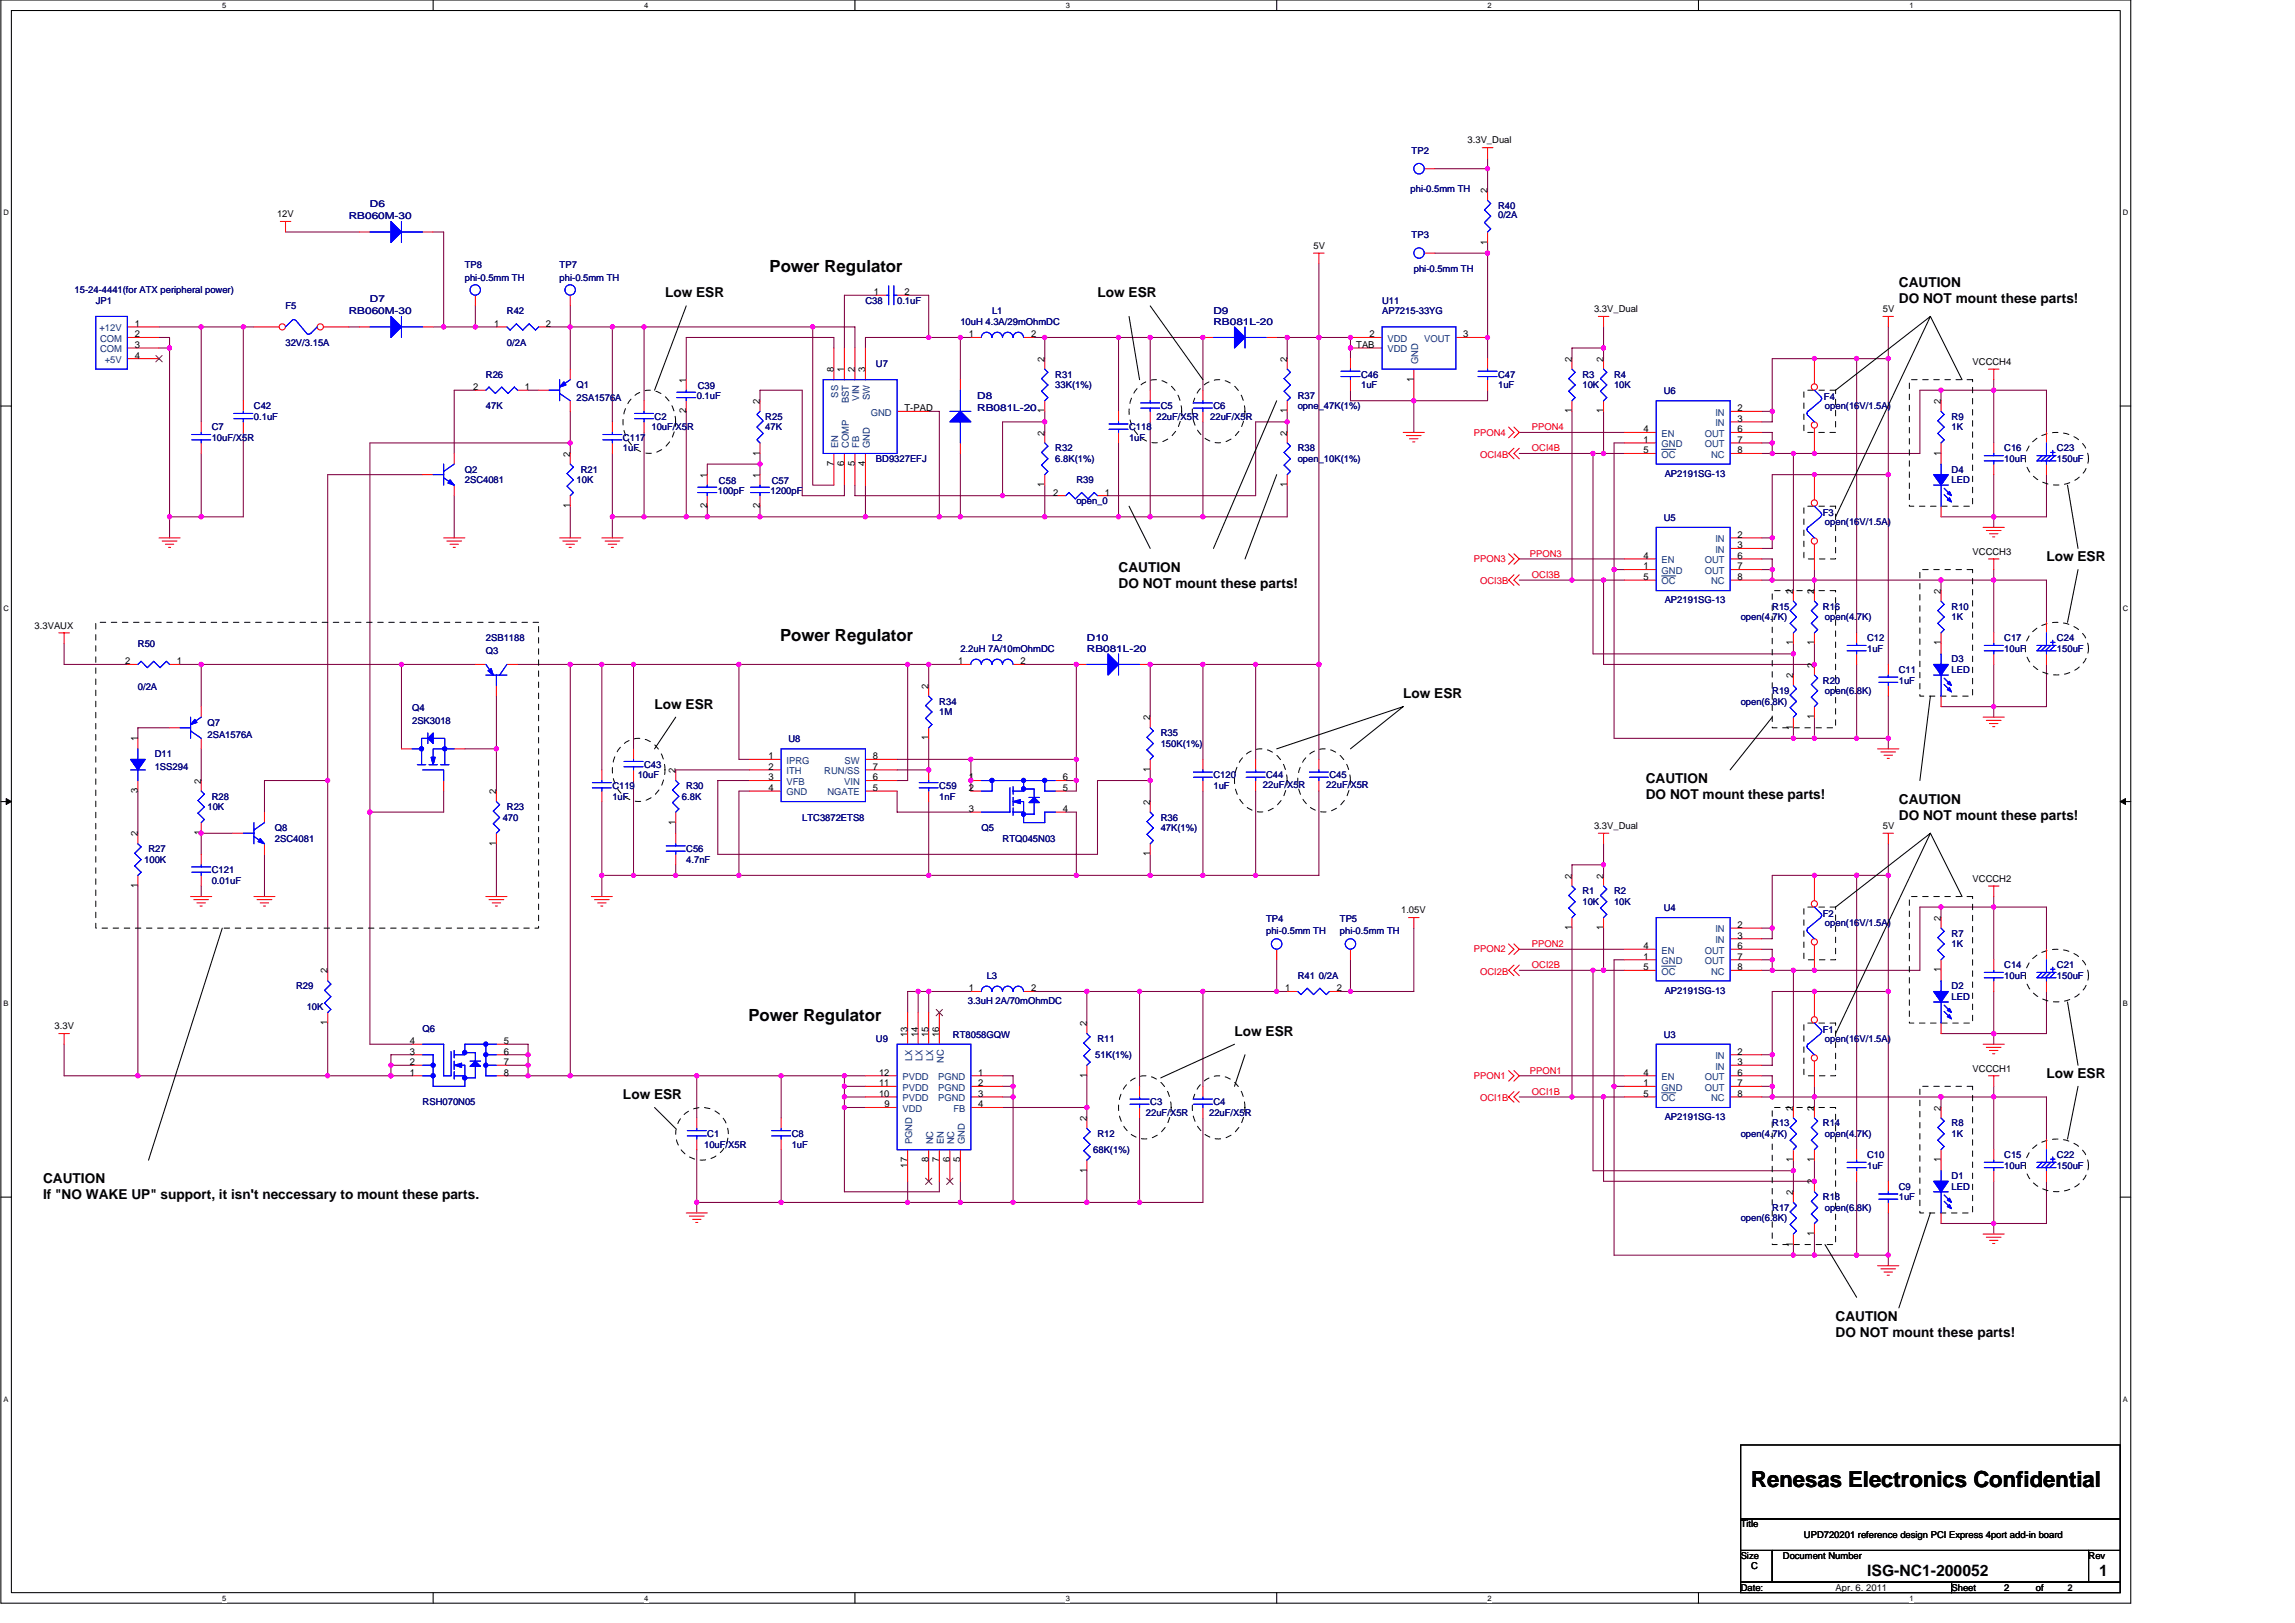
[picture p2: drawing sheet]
<svg xmlns="http://www.w3.org/2000/svg" width="420mm" height="297mm" viewBox="0 0 420 297" stroke-linecap="round" stroke-linejoin="round" font-family="sans-serif">
<defs><g id="words">
<text font-size="4" x="320.6" y="272.1">Renesas Electronics Confidential</text>
<g font-size="3.1">
<text x="140.9" y="49.7">Power Regulator</text>
<text x="142.8" y="117.3">Power Regulator</text>
<text x="137" y="186.8">Power Regulator</text>
</g>
<g font-size="2.9">
<text x="341.8" y="288.4">ISG-NC1-200052</text>
<text x="384.3" y="288.4">1</text>
</g>
<g font-size="2.5">
<text x="347.6" y="52.5">CAUTION</text>
<text x="121.8" y="54.4">Low ESR</text>
<text x="200.9" y="54.4">Low ESR</text>
<text x="347.6" y="55.4">DO NOT mount these parts!</text>
<text x="204.8" y="104.6">CAUTION</text>
<text x="204.8" y="107.5">DO NOT mount these parts!</text>
<text x="374.7" y="102.7">Low ESR</text>
<text x="119.8" y="129.7">Low ESR</text>
<text x="256.9" y="127.8">Low ESR</text>
<text x="301.3" y="143.2">CAUTION</text>
<text x="301.3" y="146.2">DO NOT mount these parts!</text>
<text x="347.6" y="147.1">CAUTION</text>
<text x="347.6" y="150">DO NOT mount these parts!</text>
<text x="226" y="189.5">Low ESR</text>
<text x="374.7" y="197.3">Low ESR</text>
<text x="114.1" y="201.1">Low ESR</text>
<text x="7.9" y="216.6">CAUTION</text>
<text x="7.9" y="219.5">If &quot;NO WAKE UP&quot; support, it isn't neccessary to mount these parts.</text>
<text x="336.1" y="241.7">CAUTION</text>
<text x="336.1" y="244.6">DO NOT mount these parts!</text>
</g>
<g font-size="1.7" fill="#000080">
<text x="258.4" y="28.2">TP2</text>
<text x="258.2" y="35.1">phi-0.5mm TH</text>
<text x="63.8" y="40.2">RB060M-30</text>
<text x="67.7" y="37.8">D6</text>
<text x="274.3" y="38.2">R40</text>
<text x="274.3" y="40">0/2A</text>
<text x="258.4" y="43.6">TP3</text>
<text x="13.7" y="53.7">15-24-4441(for ATX peripheral power)</text>
<text x="85.1" y="49">TP8</text>
<text x="85.1" y="51.4">phi-0.5mm TH</text>
<text x="102.5" y="49">TP7</text>
<text x="102.5" y="51.4">phi-0.5mm TH</text>
<text x="258.8" y="49.8">phi-0.5mm TH</text>
<text x="17.5" y="55.6">JP1</text>
<text x="52.3" y="56.6">F5</text>
<text x="63.8" y="57.5">RB060M-30</text>
<text x="67.7" y="55.2">D7</text>
<text x="92.8" y="57.5">R42</text>
<text x="158.4" y="55.6">C38</text>
<text x="164.2" y="55.6">0.1uF</text>
<text x="175.8" y="59.5">10uH 4.3A/29mOhmDC</text>
<text x="181.6" y="57.5">L1</text>
<text x="222.2" y="57.5">D9</text>
<text x="222.2" y="59.5">RB081L-20</text>
<text x="253" y="55.6">U11</text>
<text x="253" y="57.5">AP7215-33YG</text>
<text x="52.3" y="63.3">32V/3.15A</text>
<text x="92.8" y="63.3">0/2A</text>
<text x="89" y="69.1">R26</text>
<text x="105.5" y="71">Q1</text>
<text x="127.8" y="71.2">C39</text>
<text x="160.4" y="67.2">U7</text>
<text x="193.2" y="69.1">R31</text>
<text x="193.2" y="71">33K(1%)</text>
<text x="249.2" y="69.1">C46</text>
<text x="249.2" y="71">1uF</text>
<text x="274.3" y="69.1">C47</text>
<text x="274.3" y="71">1uF</text>
<text x="289.7" y="69.1">R3</text>
<text x="289.7" y="71">10K</text>
<text x="295.5" y="69.1">R4</text>
<text x="295.5" y="71">10K</text>
<text x="46.5" y="74.9">C42</text>
<text x="46.5" y="76.8">0.1uF</text>
<text x="89" y="74.9">47K</text>
<text x="105.5" y="73.3">2SA1576A</text>
<text x="119.8" y="76.8">C2</text>
<text x="127.6" y="73">0.1uF</text>
<text x="140.1" y="76.8">R25</text>
<text x="178.9" y="73">D8</text>
<text x="178.9" y="75.3">RB081L-20</text>
<text x="211.7" y="76.8">22uF/X5R</text>
<text x="212.5" y="74.9">C5</text>
<text x="221.6" y="76.8">22uF/X5R</text>
<text x="222.2" y="74.9">C6</text>
<text x="237.6" y="73">R37</text>
<text x="237.6" y="74.9">opne_47K(1%)</text>
<text x="304.6" y="72.2">U6</text>
<text x="333.9" y="73.2">F4</text>
<text x="334.1" y="74.9">open(16V/1.5A)</text>
<text x="357.3" y="76.8">R9</text>
<text x="38.8" y="78.8">C7</text>
<text x="38.8" y="80.7">10uF/X5R</text>
<text x="114.1" y="80.7">C117</text>
<text x="114.1" y="82.6">1uF</text>
<text x="119.3" y="78.8">10uF/X5R</text>
<text x="140.1" y="78.8">47K</text>
<text x="193.2" y="82.6">R32</text>
<text x="206.7" y="78.8">C118</text>
<text x="206.7" y="80.7">1uF</text>
<text x="237.6" y="82.6">R38</text>
<text x="357.3" y="78.8">1K</text>
<text x="366.9" y="82.6">C16</text>
<text x="376.6" y="82.6">C23</text>
<text x="85.1" y="86.5">Q2</text>
<text x="85.1" y="88.4">2SC4081</text>
<text x="105.5" y="88.4">10K</text>
<text x="106.3" y="86.5">R21</text>
<text x="131.6" y="88.6">C58</text>
<text x="141.3" y="88.6">C57</text>
<text x="160.4" y="84.5">BD9327EFJ</text>
<text x="193.2" y="84.5">6.8K(1%)</text>
<text x="197.1" y="88.4">R39</text>
<text x="237.6" y="84.5">open_10K(1%)</text>
<text x="304.8" y="87.2">AP2191SG-13</text>
<text x="357.3" y="86.5">D4</text>
<text x="357.3" y="88.4">LED</text>
<text x="366.9" y="84.5">10uF</text>
<text x="376.6" y="84.5">150uF</text>
<text x="131.4" y="90.3">100pF</text>
<text x="141.1" y="90.3">1200pF</text>
<text x="197.1" y="92.3">open_0</text>
<text x="304.6" y="95.4">U5</text>
<text x="333.7" y="94.4">F3</text>
<text x="334.1" y="96.1">open(16V/1.5A)</text>
<text x="304.8" y="110.4">AP2191SG-13</text>
<text x="318.7" y="113.5">open(4.7K)</text>
<text x="324.5" y="111.6">R15</text>
<text x="333.7" y="111.6">R16</text>
<text x="334.1" y="113.5">open(4.7K)</text>
<text x="357.3" y="111.6">R10</text>
<text x="357.3" y="113.5">1K</text>
<text x="25.2" y="118.3">R50</text>
<text x="89" y="119.7">Q3</text>
<text x="89" y="117.4">2SB1188</text>
<text x="175.8" y="119.3">2.2uH 7A/10mOhmDC</text>
<text x="181.6" y="117.4">L2</text>
<text x="199" y="117.4">D10</text>
<text x="199" y="119.3">RB081L-20</text>
<text x="341.8" y="117.4">C12</text>
<text x="341.8" y="119.3">1uF</text>
<text x="366.9" y="117.4">C17</text>
<text x="366.9" y="119.3">10uF</text>
<text x="376.6" y="117.4">C24</text>
<text x="376.6" y="119.3">150uF</text>
<text x="333.7" y="125.1">R20</text>
<text x="347.6" y="123.1">C11</text>
<text x="347.6" y="125.1">1uF</text>
<text x="357.3" y="121.2">D3</text>
<text x="357.3" y="123.1">LED</text>
<text x="25.2" y="126.2">0/2A</text>
<text x="75.4" y="130.1">Q4</text>
<text x="172" y="128.9">R34</text>
<text x="172" y="130.9">1M</text>
<text x="318.7" y="128.9">open(6.8K)</text>
<text x="324.5" y="127">R19</text>
<text x="334.1" y="127">open(6.8K)</text>
<text x="38" y="132.8">Q7</text>
<text x="38" y="135.1">2SA1576A</text>
<text x="75.4" y="132.4">2SK3018</text>
<text x="144.3" y="135.9">U8</text>
<text x="212.5" y="134.7">R35</text>
<text x="212.5" y="136.7">150K(1%)</text>
<text x="28.3" y="138.6">D11</text>
<text x="28.3" y="140.9">1SS294</text>
<text x="116.7" y="142.5">10uF</text>
<text x="117.9" y="140.5">C43</text>
<text x="222.2" y="142.5">C120</text>
<text x="231.8" y="142.5">C44</text>
<text x="243.4" y="142.5">C45</text>
<text x="38" y="148.3">10K</text>
<text x="38.8" y="146.3">R28</text>
<text x="92.8" y="148.3">R23</text>
<text x="112.1" y="144.4">C119</text>
<text x="112.1" y="146.3">1uF</text>
<text x="124.9" y="146.3">6.8K</text>
<text x="125.6" y="144.4">R30</text>
<text x="172" y="144.4">C59</text>
<text x="172" y="146.3">1nF</text>
<text x="222.2" y="144.4">1uF</text>
<text x="231.2" y="144.2">22uF/X5R</text>
<text x="242.8" y="144.2">22uF/X5R</text>
<text x="27.2" y="156">R27</text>
<text x="50.3" y="152.1">Q8</text>
<text x="50.3" y="154.1">2SC4081</text>
<text x="92" y="150.2">470</text>
<text x="125.6" y="156">C56</text>
<text x="146.9" y="150.2">LTC3872ETS8</text>
<text x="179.7" y="152.1">Q5</text>
<text x="183.5" y="154.1">RTQ045N03</text>
<text x="212.5" y="150.2">R36</text>
<text x="212.5" y="152.1">47K(1%)</text>
<text x="26.4" y="157.9">100K</text>
<text x="38.8" y="159.8">C121</text>
<text x="38.8" y="161.8">0.01uF</text>
<text x="125.6" y="157.9">4.7nF</text>
<text x="289.7" y="163.7">R1</text>
<text x="289.7" y="165.6">10K</text>
<text x="295.5" y="163.7">R2</text>
<text x="295.5" y="165.6">10K</text>
<text x="304.6" y="166.8">U4</text>
<text x="333.7" y="167.7">F2</text>
<text x="231.8" y="168.7">TP4</text>
<text x="231.8" y="171">phi-0.5mm TH</text>
<text x="245.3" y="168.7">TP5</text>
<text x="245.3" y="171">phi-0.5mm TH</text>
<text x="334.1" y="169.5">open(16V/1.5A)</text>
<text x="357.3" y="171.4">R7</text>
<text x="357.3" y="173.4">1K</text>
<text x="180.6" y="179.1">L3</text>
<text x="237.6" y="179.1">R41 0/2A</text>
<text x="366.9" y="177.2">C14</text>
<text x="366.9" y="179.1">10uF</text>
<text x="376.6" y="177.2">C21</text>
<text x="376.6" y="179.1">150uF</text>
<text x="54.2" y="181.1">R29</text>
<text x="56.1" y="184.9">10K</text>
<text x="177.2" y="183.8">3.3uH 2A/70mOhmDC</text>
<text x="304.8" y="181.8">AP2191SG-13</text>
<text x="357.3" y="181.1">D2</text>
<text x="357.3" y="183">LED</text>
<text x="77.4" y="188.8">Q6</text>
<text x="160.4" y="190.7">U9</text>
<text x="174.5" y="189.9">RT8058GQW</text>
<text x="200.9" y="190.7">R11</text>
<text x="304.6" y="189.9">U3</text>
<text x="333.7" y="189">F1</text>
<text x="334.1" y="190.7">open(16V/1.5A)</text>
<text x="200.5" y="193.6">51K(1%)</text>
<text x="77.4" y="202.3">RSH070N05</text>
<text x="210.6" y="202.3">C3</text>
<text x="222.2" y="202.3">C4</text>
<text x="129.5" y="208.1">C1</text>
<text x="144.9" y="208.1">C8</text>
<text x="200.9" y="208.1">R12</text>
<text x="209.8" y="204.2">22uF/X5R</text>
<text x="221.4" y="204.2">22uF/X5R</text>
<text x="304.8" y="205">AP2191SG-13</text>
<text x="318.7" y="208.1">open(4.7K)</text>
<text x="324.5" y="206.2">R13</text>
<text x="333.7" y="206.2">R14</text>
<text x="334.1" y="208.1">open(4.7K)</text>
<text x="357.3" y="206.2">R8</text>
<text x="357.3" y="208.1">1K</text>
<text x="128.9" y="210">10uF/X5R</text>
<text x="144.9" y="210">1uF</text>
<text x="200.1" y="211">68K(1%)</text>
<text x="341.8" y="212">C10</text>
<text x="341.8" y="213.9">1uF</text>
<text x="357.3" y="215.8">D1</text>
<text x="366.9" y="212">C15</text>
<text x="366.9" y="213.9">10uF</text>
<text x="376.6" y="212">C22</text>
<text x="376.6" y="213.9">150uF</text>
<text x="324.5" y="221.6">R17</text>
<text x="333.7" y="219.7">R18</text>
<text x="334.1" y="221.6">open(6.8K)</text>
<text x="347.6" y="217.7">C9</text>
<text x="347.6" y="219.7">1uF</text>
<text x="357.3" y="217.7">LED</text>
<text x="318.7" y="223.5">open(6.8K)</text>
</g>
<g font-size="1.7">
<text x="268.7" y="26.2">3.3V_Dual</text>
<text x="272.3" y="35.3" transform="rotate(-90 272.3 35.3)">2</text>
<text x="50.7" y="39.8">12V</text>
<text x="240.5" y="45.6">5V</text>
<text x="272.3" y="44.8" transform="rotate(-90 272.3 44.8)">1</text>
<text x="24.7" y="59.8">1</text>
<text x="90.5" y="59.8">1</text>
<text x="100" y="59.8">2</text>
<text x="160" y="54">1</text>
<text x="165.6" y="54">2</text>
<text x="291.8" y="57.1">3.3V_Dual</text>
<text x="344.7" y="57.1">5V</text>
<text x="24.7" y="61.7">2</text>
<text x="24.7" y="63.7">3</text>
<text x="24.7" y="65.6">4</text>
<text x="177.3" y="61.7">1</text>
<text x="188.8" y="61.7">2</text>
<text x="248.3" y="63.7">TAB</text>
<text x="250.7" y="61.7">2</text>
<text x="267.9" y="61.7">3</text>
<text x="86.6" y="71.4">2</text>
<text x="96.1" y="71.4">1</text>
<text x="125.6" y="70.1" transform="rotate(-90 125.6 70.1)">1</text>
<text x="152.6" y="68.1" transform="rotate(-90 152.6 68.1)">8</text>
<text x="154.6" y="68.1" transform="rotate(-90 154.6 68.1)">1</text>
<text x="156.5" y="68.1" transform="rotate(-90 156.5 68.1)">2</text>
<text x="158.4" y="68.1" transform="rotate(-90 158.4 68.1)">3</text>
<text x="191.3" y="66.2" transform="rotate(-90 191.3 66.2)">2</text>
<text x="235.6" y="66.2" transform="rotate(-90 235.6 66.2)">2</text>
<text x="258.8" y="69.9" transform="rotate(-90 258.8 69.9)">1</text>
<text x="287.8" y="66.2" transform="rotate(-90 287.8 66.2)">2</text>
<text x="293.5" y="66.2" transform="rotate(-90 293.5 66.2)">2</text>
<text x="361.1" y="66.8">VCCCH4</text>
<text x="125.6" y="75.6" transform="rotate(-90 125.6 75.6)">2</text>
<text x="139.1" y="73.9" transform="rotate(-90 139.1 73.9)">2</text>
<text x="165.6" y="75.3">T-PAD</text>
<text x="191.3" y="75.6" transform="rotate(-90 191.3 75.6)">1</text>
<text x="235.6" y="75.6" transform="rotate(-90 235.6 75.6)">1</text>
<text x="287.8" y="75.6" transform="rotate(-90 287.8 75.6)">1</text>
<text x="293.5" y="75.6" transform="rotate(-90 293.5 75.6)">1</text>
<text x="318.1" y="77.2">3</text>
<text x="318.1" y="75.3">2</text>
<text x="355.3" y="73.9" transform="rotate(-90 355.3 73.9)">2</text>
<text x="104.4" y="83.6" transform="rotate(-90 104.4 83.6)">2</text>
<text x="139.1" y="83.4" transform="rotate(-90 139.1 83.4)">1</text>
<text x="191.3" y="79.7" transform="rotate(-90 191.3 79.7)">2</text>
<text x="235.6" y="79.7" transform="rotate(-90 235.6 79.7)">2</text>
<text x="300.9" y="81">1</text>
<text x="300.9" y="79.1">4</text>
<text x="300.9" y="83">5</text>
<text x="318.1" y="81">7</text>
<text x="318.1" y="79.1">6</text>
<text x="318.1" y="83">8</text>
<text x="355.3" y="83.4" transform="rotate(-90 355.3 83.4)">1</text>
<text x="129.5" y="87.4" transform="rotate(-90 129.5 87.4)">1</text>
<text x="139.1" y="87.4" transform="rotate(-90 139.1 87.4)">1</text>
<text x="152.6" y="85.3" transform="rotate(-90 152.6 85.3)">7</text>
<text x="154.6" y="85.3" transform="rotate(-90 154.6 85.3)">6</text>
<text x="156.5" y="85.3" transform="rotate(-90 156.5 85.3)">5</text>
<text x="158.4" y="85.3" transform="rotate(-90 158.4 85.3)">4</text>
<text x="191.3" y="89.2" transform="rotate(-90 191.3 89.2)">1</text>
<text x="235.6" y="89.2" transform="rotate(-90 235.6 89.2)">1</text>
<text x="104.4" y="93" transform="rotate(-90 104.4 93)">1</text>
<text x="129.5" y="93" transform="rotate(-90 129.5 93)">2</text>
<text x="139.1" y="93" transform="rotate(-90 139.1 93)">2</text>
<text x="192.8" y="90.7">2</text>
<text x="202.3" y="90.7">1</text>
<text x="318.1" y="100.4">3</text>
<text x="318.1" y="98.4">2</text>
<text x="361.1" y="101.5">VCCCH3</text>
<text x="300.9" y="104.2">1</text>
<text x="300.9" y="102.3">4</text>
<text x="300.9" y="106.2">5</text>
<text x="318.1" y="104.2">7</text>
<text x="318.1" y="102.3">6</text>
<text x="318.1" y="106.2">8</text>
<text x="328.3" y="108.7" transform="rotate(-90 328.3 108.7)">2</text>
<text x="332.2" y="108.7" transform="rotate(-90 332.2 108.7)">2</text>
<text x="355.3" y="108.7" transform="rotate(-90 355.3 108.7)">2</text>
<text x="6.3" y="115">3.3VAUX</text>
<text x="328.3" y="118.1" transform="rotate(-90 328.3 118.1)">1</text>
<text x="332.2" y="118.1" transform="rotate(-90 332.2 118.1)">1</text>
<text x="355.3" y="118.1" transform="rotate(-90 355.3 118.1)">1</text>
<text x="22.9" y="121.6">2</text>
<text x="32.4" y="121.6">1</text>
<text x="175.4" y="121.6">1</text>
<text x="186.8" y="121.6">2</text>
<text x="328.3" y="124.1" transform="rotate(-90 328.3 124.1)">2</text>
<text x="332.2" y="122.2" transform="rotate(-90 332.2 122.2)">2</text>
<text x="170" y="126" transform="rotate(-90 170 126)">2</text>
<text x="210.6" y="131.8" transform="rotate(-90 210.6 131.8)">2</text>
<text x="332.2" y="131.6" transform="rotate(-90 332.2 131.6)">1</text>
<text x="25.2" y="135.7" transform="rotate(-90 25.2 135.7)">1</text>
<text x="170" y="135.5" transform="rotate(-90 170 135.5)">1</text>
<text x="328.3" y="133.6" transform="rotate(-90 328.3 133.6)">1</text>
<text x="36.8" y="143.4" transform="rotate(-90 36.8 143.4)">2</text>
<text x="123.7" y="141.5" transform="rotate(-90 123.7 141.5)">2</text>
<text x="140.7" y="139">1</text>
<text x="140.7" y="140.9">2</text>
<text x="140.7" y="142.8">3</text>
<text x="159.8" y="142.8">6</text>
<text x="159.8" y="140.9">7</text>
<text x="159.8" y="139">8</text>
<text x="177.3" y="142.8">1</text>
<text x="194.6" y="142.8">6</text>
<text x="210.6" y="141.3" transform="rotate(-90 210.6 141.3)">1</text>
<text x="25.2" y="145.2" transform="rotate(-90 25.2 145.2)">3</text>
<text x="90.9" y="145.4" transform="rotate(-90 90.9 145.4)">2</text>
<text x="140.7" y="144.8">4</text>
<text x="159.8" y="144.8">5</text>
<text x="177.3" y="144.8">2</text>
<text x="177.3" y="148.6">3</text>
<text x="194.6" y="144.8">5</text>
<text x="194.6" y="148.6">4</text>
<text x="210.6" y="147.3" transform="rotate(-90 210.6 147.3)">2</text>
<text x="25.2" y="153.1" transform="rotate(-90 25.2 153.1)">2</text>
<text x="36.8" y="152.9" transform="rotate(-90 36.8 152.9)">1</text>
<text x="90.9" y="154.8" transform="rotate(-90 90.9 154.8)">1</text>
<text x="123.7" y="150.9" transform="rotate(-90 123.7 150.9)">1</text>
<text x="291.8" y="151.7">3.3V_Dual</text>
<text x="344.7" y="151.7">5V</text>
<text x="210.6" y="156.7" transform="rotate(-90 210.6 156.7)">1</text>
<text x="287.8" y="160.8" transform="rotate(-90 287.8 160.8)">2</text>
<text x="293.5" y="160.8" transform="rotate(-90 293.5 160.8)">2</text>
<text x="361.1" y="161.4">VCCCH2</text>
<text x="25.2" y="162.5" transform="rotate(-90 25.2 162.5)">1</text>
<text x="256.5" y="167.2">1.05V</text>
<text x="287.8" y="170.2" transform="rotate(-90 287.8 170.2)">1</text>
<text x="293.5" y="170.2" transform="rotate(-90 293.5 170.2)">1</text>
<text x="300.9" y="173.7">4</text>
<text x="318.1" y="173.7">6</text>
<text x="318.1" y="171.8">3</text>
<text x="318.1" y="169.8">2</text>
<text x="355.3" y="168.5" transform="rotate(-90 355.3 168.5)">2</text>
<text x="60" y="178.2" transform="rotate(-90 60 178.2)">2</text>
<text x="300.9" y="175.6">1</text>
<text x="300.9" y="177.6">5</text>
<text x="318.1" y="175.6">7</text>
<text x="318.1" y="177.6">8</text>
<text x="355.3" y="178" transform="rotate(-90 355.3 178)">1</text>
<text x="177.3" y="181.4">1</text>
<text x="188.8" y="181.4">2</text>
<text x="235.3" y="181.4">1</text>
<text x="244.7" y="181.4">2</text>
<text x="10" y="188.4">3.3V</text>
<text x="60" y="187.6" transform="rotate(-90 60 187.6)">1</text>
<text x="75" y="191.1">4</text>
<text x="92.2" y="191.1">5</text>
<text x="166.1" y="189.8" transform="rotate(-90 166.1 189.8)">13</text>
<text x="168.1" y="189.8" transform="rotate(-90 168.1 189.8)">14</text>
<text x="170" y="189.8" transform="rotate(-90 170 189.8)">15</text>
<text x="171.9" y="189.8" transform="rotate(-90 171.9 189.8)">16</text>
<text x="199" y="187.8" transform="rotate(-90 199 187.8)">2</text>
<text x="75" y="193">3</text>
<text x="75" y="194.9">2</text>
<text x="75" y="196.9">1</text>
<text x="92.2" y="196.9">8</text>
<text x="92.2" y="193">6</text>
<text x="92.2" y="194.9">7</text>
<text x="160.9" y="196.9">12</text>
<text x="179.1" y="196.9">1</text>
<text x="199" y="197.3" transform="rotate(-90 199 197.3)">1</text>
<text x="300.9" y="196.9">4</text>
<text x="318.1" y="196.9">6</text>
<text x="318.1" y="194.9">3</text>
<text x="318.1" y="193">2</text>
<text x="361.1" y="196.1">VCCCH1</text>
<text x="160.9" y="200.7">10</text>
<text x="160.9" y="198.8">11</text>
<text x="161.9" y="202.7">9</text>
<text x="179.1" y="198.8">2</text>
<text x="179.1" y="200.7">3</text>
<text x="179.1" y="202.7">4</text>
<text x="300.9" y="198.8">1</text>
<text x="300.9" y="200.7">5</text>
<text x="318.1" y="198.8">7</text>
<text x="318.1" y="200.7">8</text>
<text x="328.3" y="203.3" transform="rotate(-90 328.3 203.3)">2</text>
<text x="332.2" y="203.3" transform="rotate(-90 332.2 203.3)">2</text>
<text x="355.3" y="203.3" transform="rotate(-90 355.3 203.3)">2</text>
<text x="199" y="205.2" transform="rotate(-90 199 205.2)">2</text>
<text x="166.1" y="213.7" transform="rotate(-90 166.1 213.7)">17</text>
<text x="170" y="212.7" transform="rotate(-90 170 212.7)">8</text>
<text x="171.9" y="212.7" transform="rotate(-90 171.9 212.7)">7</text>
<text x="173.9" y="212.7" transform="rotate(-90 173.9 212.7)">6</text>
<text x="175.8" y="212.7" transform="rotate(-90 175.8 212.7)">5</text>
<text x="199" y="214.7" transform="rotate(-90 199 214.7)">1</text>
<text x="328.3" y="212.7" transform="rotate(-90 328.3 212.7)">1</text>
<text x="332.2" y="212.7" transform="rotate(-90 332.2 212.7)">1</text>
<text x="355.3" y="212.7" transform="rotate(-90 355.3 212.7)">1</text>
<text x="328.3" y="218.7" transform="rotate(-90 328.3 218.7)">2</text>
<text x="332.2" y="216.8" transform="rotate(-90 332.2 216.8)">2</text>
<text x="332.2" y="226.2" transform="rotate(-90 332.2 226.2)">1</text>
<text x="328.3" y="228.2" transform="rotate(-90 328.3 228.2)">1</text>
<text x="318.7" y="279.5">Title</text>
<text x="330.3" y="281.5">UPD720201 reference design PCI Express 4port add-in board</text>
<text x="318.7" y="285.3">Size</text>
<text x="320.6" y="287.2">C</text>
<text x="326.4" y="285.3">Document Number</text>
<text x="382.4" y="285.3">Rev</text>
<text x="318.7" y="291.1">Date:</text>
<text x="336.1" y="291.1">Apr. 6. 2011</text>
<text x="357.3" y="291.1">Sheet</text>
<text x="366.9" y="291.1">2</text>
<text x="372.7" y="291.1">of</text>
<text x="378.5" y="291.2">2</text>
</g>
<g font-size="1.7" fill="#004080">
<text x="18.2" y="60.6">+12V</text>
<text x="18.3" y="62.5">COM</text>
<text x="18.3" y="64.5">COM</text>
<text x="254" y="62.5">VDD</text>
<text x="254" y="64.5">VDD</text>
<text x="260.7" y="62.5">VOUT</text>
<text x="19.2" y="66.4">+5V</text>
<text x="259.6" y="66.6" transform="rotate(-90 259.6 66.6)">GND</text>
<text x="153.5" y="72.7" transform="rotate(-90 153.5 72.7)">SS</text>
<text x="155.4" y="73.8" transform="rotate(-90 155.4 73.8)">BST</text>
<text x="157.3" y="73.3" transform="rotate(-90 157.3 73.3)">VIN</text>
<text x="159.2" y="73.2" transform="rotate(-90 159.2 73.2)">SW</text>
<text x="159.4" y="76.1">GND</text>
<text x="314" y="78">IN</text>
<text x="314" y="76.1">IN</text>
<text x="153.5" y="82" transform="rotate(-90 153.5 82)">EN</text>
<text x="155.4" y="82" transform="rotate(-90 155.4 82)">COMP</text>
<text x="157.3" y="82" transform="rotate(-90 157.3 82)">FB</text>
<text x="159.2" y="82" transform="rotate(-90 159.2 82)">GND</text>
<text x="304.2" y="83.8">OC</text>
<text x="304.2" y="81.9">GND</text>
<text x="304.2" y="79.9">EN</text>
<text x="312.1" y="81.9">OUT</text>
<text x="312.1" y="79.9">OUT</text>
<text x="313.3" y="83.8">NC</text>
<text x="314" y="101.2">IN</text>
<text x="314" y="99.2">IN</text>
<text x="304.2" y="107">OC</text>
<text x="304.2" y="105">GND</text>
<text x="304.2" y="103.1">EN</text>
<text x="312.1" y="105">OUT</text>
<text x="312.1" y="103.1">OUT</text>
<text x="313.3" y="107">NC</text>
<text x="144" y="139.8">IPRG</text>
<text x="144" y="141.7">ITH</text>
<text x="144" y="143.6">VFB</text>
<text x="150.9" y="141.7">RUN/SS</text>
<text x="154.6" y="143.6">VIN</text>
<text x="154.6" y="139.8">SW</text>
<text x="144" y="145.6">GND</text>
<text x="151.5" y="145.6">NGATE</text>
<text x="314" y="172.6">IN</text>
<text x="314" y="170.6">IN</text>
<text x="304.2" y="178.4">OC</text>
<text x="304.2" y="176.4">GND</text>
<text x="304.2" y="174.5">EN</text>
<text x="312.1" y="176.4">OUT</text>
<text x="312.1" y="174.5">OUT</text>
<text x="313.3" y="178.4">NC</text>
<text x="165.2" y="197.7">PVDD</text>
<text x="167" y="194.2" transform="rotate(-90 167 194.2)">LX</text>
<text x="168.9" y="194.2" transform="rotate(-90 168.9 194.2)">LX</text>
<text x="170.8" y="194.2" transform="rotate(-90 170.8 194.2)">LX</text>
<text x="171.8" y="197.7">PGND</text>
<text x="172.8" y="194.6" transform="rotate(-90 172.8 194.6)">NC</text>
<text x="304.2" y="197.7">EN</text>
<text x="312.1" y="197.7">OUT</text>
<text x="314" y="195.7">IN</text>
<text x="314" y="193.8">IN</text>
<text x="165.2" y="203.5">VDD</text>
<text x="165.2" y="201.5">PVDD</text>
<text x="165.2" y="199.6">PVDD</text>
<text x="171.8" y="199.6">PGND</text>
<text x="171.8" y="201.5">PGND</text>
<text x="174.6" y="203.5">FB</text>
<text x="304.2" y="201.5">OC</text>
<text x="304.2" y="199.6">GND</text>
<text x="312.1" y="199.6">OUT</text>
<text x="313.3" y="201.5">NC</text>
<text x="167" y="209.4" transform="rotate(-90 167 209.4)">PGND</text>
<text x="170.8" y="209.4" transform="rotate(-90 170.8 209.4)">NC</text>
<text x="172.8" y="209.4" transform="rotate(-90 172.8 209.4)">EN</text>
<text x="174.7" y="209.4" transform="rotate(-90 174.7 209.4)">NC</text>
<text x="176.6" y="209.4" transform="rotate(-90 176.6 209.4)">GND</text>
</g>
<g font-size="1.7" fill="#f00">
<text x="269.8" y="79.7">PPON4</text>
<text x="271" y="83.8">OCI4B</text>
<text x="280.4" y="78.8">PPON4</text>
<text x="280.4" y="82.6">OCI4B</text>
<text x="280.1" y="101.9">PPON3</text>
<text x="269.8" y="102.9">PPON3</text>
<text x="271" y="106.9">OCI3B</text>
<text x="280.4" y="105.8">OCI3B</text>
<text x="280.4" y="173.4">PPON2</text>
<text x="269.8" y="174.3">PPON2</text>
<text x="271" y="178.4">OCI2B</text>
<text x="280.4" y="177.2">OCI2B</text>
<text x="269.8" y="197.5">PPON1</text>
<text x="280.1" y="196.5">PPON1</text>
<text x="271" y="201.5">OCI1B</text>
<text x="280.4" y="200.4">OCI1B</text>
</g>
<g font-size="1.4">
<text x="40.7" y="1.5">5</text>
<text x="117.9" y="1.5">4</text>
<text x="195.1" y="1.5">3</text>
<text x="272.3" y="1.5">2</text>
<text x="349.6" y="1.5">1</text>
<text x=".6" y="39.4">D</text>
<text x="388.7" y="39.4">D</text>
<text x=".6" y="111.8">C</text>
<text x="388.7" y="111.8">C</text>
<text x=".6" y="184.1">B</text>
<text x="388.7" y="184.1">B</text>
<text x=".6" y="256.5">A</text>
<text x="388.7" y="256.5">A</text>
<text x="40.7" y="292.9">5</text>
<text x="117.9" y="292.9">4</text>
<text x="195.1" y="292.9">3</text>
<text x="272.3" y="292.9">2</text>
<text x="349.6" y="292.9">1</text>
</g>
</g></defs>
<path d="M.2 0h389.9v293.4h-389.9zM2.1 1.9h386.1v289.6h-386.1z" fill="none" stroke="#000" stroke-width=".19"/>
<g fill="#fff">
<path d="M40.7 .2h.8v1.6h-.8z"/>
<path d="M40.7 291.7h.8v1.5h-.8z"/>
</g>
<path d="M79.3 0v1.9M79.3 291.5v1.9" fill="none" stroke="#000" stroke-width=".19"/>
<g fill="#fff">
<path d="M117.9 .2h.8v1.6h-.8z"/>
<path d="M117.9 291.7h.8v1.5h-.8z"/>
</g>
<path d="M156.5 0v1.9M156.5 291.5v1.9" fill="none" stroke="#000" stroke-width=".19"/>
<g fill="#fff">
<path d="M195.1 .2h.8v1.6h-.8z"/>
<path d="M195.1 291.7h.8v1.5h-.8z"/>
</g>
<path d="M233.7 0v1.9M233.7 291.5v1.9" fill="none" stroke="#000" stroke-width=".19"/>
<g fill="#fff">
<path d="M272.3 .2h.8v1.6h-.8z"/>
<path d="M272.3 291.7h.8v1.5h-.8z"/>
</g>
<path d="M310.9 0v1.9M310.9 291.5v1.9" fill="none" stroke="#000" stroke-width=".19"/>
<g fill="#fff">
<path d="M349.6 .2h.7v1.6h-.7z"/>
<path d="M349.6 291.7h.7v1.5h-.7z"/>
<path d="M.6 38.1h1v1.6h-1z"/>
<path d="M388.7 38.1h.9v1.6h-.9z"/>
<path d="M.6 110.5h1v1.6h-1z"/>
<path d="M388.7 110.5h.9v1.6h-.9z"/>
</g>
<path d="M.2 74.3h1.9M388.2 74.3h1.9" fill="none" stroke="#000" stroke-width=".19"/>
<g fill="#fff">
<path d="M.6 182.9h1v1.5h-1z"/>
<path d="M388.7 182.9h.9v1.5h-.9z"/>
</g>
<path d="M.2 146.7h1.9M388.2 146.7h1.9" fill="none" stroke="#000" stroke-width=".19"/>
<path d="M1.1 146.2l1 .5-1 .5zM388.2 146.7l.9-.5v1z" fill="#000" stroke="#000" stroke-width=".18"/>
<g fill="#fff">
<path d="M.6 255.3h1v1.5h-1z"/>
<path d="M388.7 255.3h.9v1.5h-.9z"/>
</g>
<g fill="none" stroke="#000" stroke-width=".19">
<path d="M125.6 56l-5.8 15.4M206.7 57.9l1.9 11.6M210.6 56l9.6 13.5M353.4 57.9l-17.3 13.5M353.4 57.9l-17.3 36.7M353.4 57.9l5.8 11.6M233.7 73.3l-11.5 27.1M206.7 92.6l3.9 7.8M233.7 86.9l-5.8 15.4M378.5 88.8l1.9 11.6M380.4 104.2l-1.9 9.7M123.7 131.3l-3.9 5.8"/>
<path d="M233.7 137.1l23.2-7.8-9.7 7.8M324.5 131.3l-7.8 9.6M353.4 127.4l-1.9 15.5M353.4 152.5l-17.3 13.5M353.4 152.5l-17.3 36.7M353.4 152.5l5.8 11.6M40.7 169.9l-13.5 42.4M226 191.1l-13.5 6.2M227.9 193l-1.9 5.8M378.5 183.4l1.9 11.6M380.4 198.8l-1.9 9.7M.2 219.1h1.9"/>
<path d="M119.8 202.7l3.9 3.8M388.2 219.1h1.9M334.1 227.8l5.8 9.6M353.4 222l-5.8 17.4M318.7 264.5h69.5v13.5h-69.5zM318.7 278h69.5v5.8h-69.5zM318.7 283.8h5.8v5.8h-5.8zM318.7 289.6h38.6v1.9h-38.6zM324.5 283.8h57.9v5.8h-57.9zM357.3 289.6h30.9v1.9h-30.9zM382.4 283.8h5.8v5.8h-5.8z"/>
</g>
<g fill="none" stroke="#800040" stroke-width=".19">
<path d="M262.7 30.9h9.6M272.3 29v5.7M29.1 59.8h17.4M36.8 59.8v17.4M44.5 59.8v13.5M52.3 42.5h13.5M63.8 59.8h2M79.3 59.8h11.6M79.3 42.5h1.9v17.3M87 56v3.8M100.5 59.8h56v3.9M104.4 56v11.6"/>
<path d="M112.1 59.8v17.4M117.9 59.8v13.5M148.8 59.8v29h3.9M160.4 54h-5.8v9.7M166.2 54h3.8v7.8M241.5 48.3v90.7M272.3 44.4v1.9h-9.6M272.3 46.3v19.3M293.6 59.8v5.8M345.7 59.8v61.8M29.1 61.8h1.9v36.6M29.1 63.7h1.9"/>
<path d="M44.5 79.1v15.5h-13.5M87 71.4h-3.8v11.6M96.7 71.4h1.9M104.4 75.3v5.8M117.9 79.1v15.5M125.6 75.3v19.3M139.1 73.3v-1.9h7.8v19.3h7.7v-1.9M152.7 63.7v-1.9h-27.1v7.7M170 75.3h2v19.3M175.8 61.8v7.7M177.7 61.8h-19.3v1.9M189.3 61.8h2"/>
<path d="M191.3 61.8h13.5v13.5M191.3 61.8v3.8M191.3 75.3v3.8M191.3 77.2h-7.8v13.5M204.8 61.8h5.8M210.6 61.8h9.6v9.6M210.6 61.8v9.6M210.6 77.2v17.4M220.2 77.2v17.4M233.7 61.8h13.5v3.8M235.7 77.2h-5.8v13.5h-27M235.7 61.8v3.8"/>
<path d="M235.7 75.3v3.8M247.2 71.4v1.9h11.6M258.8 73.3v5.8M272.3 71.4v1.9h-13.5M278.1 79.1h19.3M287.8 75.3v30.9M293.6 63.7h-5.8v1.9M293.6 75.3v7.7M322.5 75.3h2M322.5 79.1h2v3.9M339.9 65.6v50.2M345.7 65.6h-21.2v11.6h-2"/>
<path d="M355.4 71.4v1.9M365 69.5v11.6M374.7 79.1v-7.7h-23.2v11.6h-29M36.8 83v11.6M77.4 86.9h-17.4v90.7M83.2 90.7v7.7M104.4 83v-1.9h-36.7v110h7.7M104.4 92.6v5.8M112.1 94.6h79.2M112.1 83v15.4M129.5 92.6v2M139.1 84.9h-9.6v2"/>
<path d="M139.1 83v3.9M139.1 92.6v2M156.5 88.8v1.9h36.7M158.4 88.8v5.8M175.8 83v11.6M191.3 88.8v5.8M204.8 81.1v13.5h-13.5M235.7 88.8v5.8h-30.9M278.1 83h19.3M291.6 83v36.7h36.7M297.4 81.1h-1.9v54h50.2M322.5 81.1h2"/>
<path d="M322.5 98.4h2M328.3 83v25.1M345.7 86.9h-21.2v13.5h-2M365 86.9v9.6M374.7 86.9v7.7h-19.3M11.7 117.8v3.8h11.6M278.1 106.2h19.3M278.1 102.3h19.3M293.6 106.2v15.4h38.6v-3.8M295.5 104.2h1.9M322.5 102.3h2v3.9M322.5 106.2h52.2v7.7"/>
<path d="M322.5 104.2h2M328.3 117.8v5.7M332.2 104.2v3.9M355.4 106.2v1.9M365 104.2v11.6M31 133.2h-5.8v1.9M33 121.6h3.8M36.8 121.6h36.7v15.5M36.8 121.6v7.7M36.8 137.1v5.8M73.5 121.6h13.5M85.1 137.1h5.8"/>
<path d="M90.9 127.4v17.4M94.8 121.6h21.2M104.4 121.6v75.3M110.2 121.6v19.3M116 121.6h19.3v17.4h1.9M116 121.6v15.5M135.3 121.6h30.9v21.3h-2M164.2 139h32.9M166.2 121.6h9.6M170 121.6v3.9M170 135.1v5.8h-5.8M177.7 139v5.8"/>
<path d="M187.4 121.6h9.7v23.2h-2M220.2 121.6v17.4M229.9 121.6v17.4M241.5 121.6h-30.9v9.7M328.3 133.2v1.9M332.2 131.3v3.8M339.9 121.6v13.5M345.7 127.4v9.7M365 121.6v9.7M374.7 121.6v7.7h-19.3M25.2 144.8v7.7M42.6 152.5h-5.8v3.9"/>
<path d="M48.4 156.4v7.7M60 142.9h-11.6v5.7M81.2 144.8v3.8h-13.5M90.9 154.4v9.7M110.2 146.7v17.4M116 142.9v17.3M123.7 140.9h13.5M123.7 150.6v1.9M123.7 158.3v1.9M137.2 144.8h-1.9v15.4M137.2 142.9h-5.8v13.5h69.5v-13.5h9.7M164.2 144.8v3.8h13.5"/>
<path d="M170 146.7v13.5M195.1 142.9h2M195.1 148.6h2v11.6M210.6 140.9v5.8M210.6 156.4v3.8M220.2 144.8v15.4M229.9 144.8v15.4M241.5 144.8v15.4h-131.3M293.6 158.3h-5.8v1.9M293.6 154.4v5.8M345.7 154.4v61.8M25.2 162.2v34.7"/>
<path d="M36.8 162.2v1.9M233.7 175.7v5.8M258.8 169.9v11.6h-11.6v-5.8M278.1 177.6h19.3M278.1 173.7h19.3M287.8 169.9v30.9M291.6 177.6v36.7h36.7v3.8M293.6 169.9v7.7M297.4 175.7h-1.9v54h50.2M322.5 173.7h2v3.9M322.5 175.7h2M322.5 169.9h2"/>
<path d="M328.3 177.6v25.1M339.9 160.2v50.2M345.7 160.2h-21.2v11.6h-2M355.4 166v1.9M365 164.1v11.6M374.7 173.7v-7.7h-23.2v11.6h-29M11.7 191.1v5.8h63.7M60 187.2v9.7M71.6 195h3.8M75.4 193h-3.8v3.9M92.8 196.9h34.8M92.8 193h3.9"/>
<path d="M92.8 195h3.9M92.8 191.1h3.9v5.8M127.6 196.9h15.4v7.7M127.6 196.9v7.7M143 196.9h15.4M154.6 196.9v1.9h3.8M154.6 198.8v19.3h17.4v-1.9M166.2 185.3v-3.8h1.9v3.8M168.1 181.5h9.6M170 181.5v3.8M183.5 196.9h2v23.2M183.5 198.8h2"/>
<path d="M189.3 181.5h46.4M199 181.5v5.7M199 196.9v7.7M208.6 181.5v17.3M220.2 181.5v17.3M245.3 181.5h1.9M278.1 196.9h19.3M295.5 198.8h1.9M322.5 196.9h2v3.9M322.5 198.8h2M322.5 193h2M332.2 198.8v3.9"/>
<path d="M345.7 181.5h-21.2v13.5h-2M365 181.5v9.6M365 198.8v11.6M374.7 181.5v7.7h-19.3M127.6 210.4v11.6M143 210.4v9.7M154.6 200.8h3.8M154.6 202.7h3.8M166.2 216.2v3.9M175.8 216.2v3.9M183.5 200.8h2M183.5 202.7h15.5"/>
<path d="M199 214.3v5.8M208.6 204.6v15.5h11.6v-15.5M278.1 200.8h19.3M293.6 200.8v15.4h38.6v-3.9M322.5 200.8h52.2v7.7M328.3 212.3v2M339.9 216.2v13.5M355.4 200.8v1.9M365 216.2v9.6M374.7 216.2v7.7h-19.3M127.6 220.1h81M328.3 227.8v1.9"/>
<path d="M332.2 225.8v3.9M345.7 222v9.6"/>
</g>
<g fill="#f0f" stroke="#f0f" stroke-width=".19">
<circle cx="129.5" cy="94.6" r=".38"/>
<circle cx="210.6" cy="94.6" r=".38"/>
<circle cx="220.2" cy="94.6" r=".38"/>
<circle cx="139.1" cy="84.9" r=".38"/>
<circle cx="175.8" cy="61.8" r=".38"/>
<circle cx="170" cy="61.8" r=".38"/>
<circle cx="171.9" cy="94.6" r=".38"/>
<circle cx="158.4" cy="94.6" r=".38"/>
<circle cx="139.1" cy="94.6" r=".38"/>
<circle cx="191.3" cy="94.6" r=".38"/>
<circle cx="175.8" cy="94.6" r=".38"/>
<circle cx="183.5" cy="90.7" r=".38"/>
<circle cx="204.8" cy="61.8" r=".38"/>
<circle cx="204.8" cy="94.6" r=".38"/>
<circle cx="116" cy="160.2" r=".38"/>
<circle cx="175.8" cy="220" r=".38"/>
<circle cx="166.1" cy="220" r=".38"/>
<circle cx="185.5" cy="200.7" r=".38"/>
<circle cx="154.6" cy="196.9" r=".38"/>
<circle cx="143" cy="196.9" r=".38"/>
<circle cx="143" cy="220" r=".38"/>
<circle cx="220.2" cy="181.4" r=".38"/>
<circle cx="185.5" cy="220" r=".38"/>
<circle cx="170" cy="181.4" r=".38"/>
<circle cx="168.1" cy="181.4" r=".38"/>
<circle cx="185.5" cy="198.8" r=".38"/>
<circle cx="199" cy="202.7" r=".38"/>
<circle cx="199" cy="181.4" r=".38"/>
<circle cx="247.2" cy="181.4" r=".38"/>
<circle cx="208.6" cy="220" r=".38"/>
<circle cx="199" cy="220" r=".38"/>
<circle cx="233.7" cy="181.4" r=".38"/>
<circle cx="127.5" cy="220" r=".38"/>
<circle cx="127.5" cy="196.9" r=".38"/>
<circle cx="154.6" cy="202.7" r=".38"/>
<circle cx="154.6" cy="200.7" r=".38"/>
<circle cx="154.6" cy="198.8" r=".38"/>
<circle cx="339.9" cy="160.2" r=".38"/>
<circle cx="339.9" cy="229.7" r=".38"/>
<circle cx="291.6" cy="177.6" r=".38"/>
<circle cx="293.6" cy="177.6" r=".38"/>
<circle cx="332.2" cy="181.4" r=".38"/>
<circle cx="332.2" cy="177.6" r=".38"/>
<circle cx="345.7" cy="229.7" r=".38"/>
<circle cx="295.5" cy="198.8" r=".38"/>
<circle cx="355.3" cy="200.7" r=".38"/>
<circle cx="332.2" cy="200.7" r=".38"/>
<circle cx="355.3" cy="166" r=".38"/>
<circle cx="365" cy="189.2" r=".38"/>
<circle cx="365" cy="223.9" r=".38"/>
<circle cx="345.7" cy="181.4" r=".38"/>
<circle cx="365" cy="166" r=".38"/>
<circle cx="365" cy="200.7" r=".38"/>
<circle cx="293.6" cy="158.3" r=".38"/>
<circle cx="287.8" cy="200.7" r=".38"/>
<circle cx="345.7" cy="160.2" r=".38"/>
<circle cx="328.3" cy="229.7" r=".38"/>
<circle cx="332.2" cy="160.2" r=".38"/>
<circle cx="332.2" cy="229.7" r=".38"/>
<circle cx="328.3" cy="177.6" r=".38"/>
<circle cx="36.8" cy="94.6" r=".38"/>
<circle cx="31" cy="94.6" r=".38"/>
<circle cx="332.2" cy="216.2" r=".38"/>
<circle cx="328.3" cy="214.3" r=".38"/>
<circle cx="324.5" cy="177.6" r=".38"/>
<circle cx="324.5" cy="175.6" r=".38"/>
<circle cx="324.5" cy="169.9" r=".38"/>
<circle cx="293.6" cy="200.7" r=".38"/>
<circle cx="324.5" cy="193" r=".38"/>
<circle cx="324.5" cy="200.7" r=".38"/>
<circle cx="324.5" cy="198.8" r=".38"/>
<circle cx="293.6" cy="83" r=".38"/>
<circle cx="324.5" cy="83" r=".38"/>
<circle cx="324.5" cy="81.1" r=".38"/>
<circle cx="324.5" cy="75.3" r=".38"/>
<circle cx="332.2" cy="121.6" r=".38"/>
<circle cx="295.5" cy="104.2" r=".38"/>
<circle cx="293.6" cy="106.2" r=".38"/>
<circle cx="324.5" cy="98.4" r=".38"/>
<circle cx="328.3" cy="119.7" r=".38"/>
<circle cx="324.5" cy="106.2" r=".38"/>
<circle cx="324.5" cy="104.2" r=".38"/>
<circle cx="328.3" cy="83" r=".38"/>
<circle cx="339.9" cy="65.6" r=".38"/>
<circle cx="339.9" cy="135.1" r=".38"/>
<circle cx="291.6" cy="83" r=".38"/>
<circle cx="332.2" cy="86.9" r=".38"/>
<circle cx="332.2" cy="83" r=".38"/>
<circle cx="345.7" cy="135.1" r=".38"/>
<circle cx="355.3" cy="106.2" r=".38"/>
<circle cx="332.2" cy="106.2" r=".38"/>
<circle cx="355.3" cy="71.4" r=".38"/>
<circle cx="365" cy="94.6" r=".38"/>
<circle cx="365" cy="129.3" r=".38"/>
<circle cx="345.7" cy="86.9" r=".38"/>
<circle cx="365" cy="71.4" r=".38"/>
<circle cx="365" cy="106.2" r=".38"/>
<circle cx="293.6" cy="63.7" r=".38"/>
<circle cx="287.8" cy="106.2" r=".38"/>
<circle cx="345.7" cy="65.6" r=".38"/>
<circle cx="328.3" cy="135.1" r=".38"/>
<circle cx="332.2" cy="65.6" r=".38"/>
<circle cx="332.2" cy="135.1" r=".38"/>
<circle cx="241.4" cy="121.6" r=".38"/>
<circle cx="220.2" cy="61.8" r=".38"/>
<circle cx="210.6" cy="61.8" r=".38"/>
<circle cx="148.8" cy="59.8" r=".38"/>
<circle cx="117.9" cy="59.8" r=".38"/>
<circle cx="235.6" cy="77.2" r=".38"/>
<circle cx="123.7" cy="160.2" r=".38"/>
<circle cx="135.3" cy="121.6" r=".38"/>
<circle cx="197" cy="160.2" r=".38"/>
<circle cx="170" cy="121.6" r=".38"/>
<circle cx="166.1" cy="121.6" r=".38"/>
<circle cx="170" cy="140.9" r=".38"/>
<circle cx="135.3" cy="160.2" r=".38"/>
<circle cx="116" cy="121.6" r=".38"/>
<circle cx="210.6" cy="142.8" r=".38"/>
<circle cx="229.9" cy="160.2" r=".38"/>
<circle cx="177.7" cy="142.8" r=".38"/>
<circle cx="170" cy="160.2" r=".38"/>
<circle cx="177.7" cy="139" r=".38"/>
<circle cx="44.5" cy="59.8" r=".38"/>
<circle cx="104.4" cy="59.8" r=".38"/>
<circle cx="36.8" cy="59.8" r=".38"/>
<circle cx="31" cy="63.7" r=".38"/>
<circle cx="96.7" cy="193" r=".38"/>
<circle cx="96.7" cy="196.9" r=".38"/>
<circle cx="71.6" cy="195" r=".38"/>
<circle cx="73.5" cy="121.6" r=".38"/>
<circle cx="67.7" cy="148.6" r=".38"/>
<circle cx="104.4" cy="196.9" r=".38"/>
<circle cx="104.4" cy="121.6" r=".38"/>
<circle cx="90.9" cy="137" r=".38"/>
<circle cx="96.7" cy="195" r=".38"/>
<circle cx="60" cy="142.8" r=".38"/>
<circle cx="71.6" cy="196.9" r=".38"/>
<circle cx="60" cy="196.9" r=".38"/>
<circle cx="36.8" cy="121.6" r=".38"/>
<circle cx="197" cy="142.8" r=".38"/>
<circle cx="197" cy="139" r=".38"/>
<circle cx="235.6" cy="61.8" r=".38"/>
<circle cx="258.8" cy="73.3" r=".38"/>
<circle cx="241.4" cy="61.8" r=".38"/>
<circle cx="229.9" cy="121.6" r=".38"/>
<circle cx="220.2" cy="121.6" r=".38"/>
<circle cx="208.6" cy="181.4" r=".38"/>
<circle cx="272.3" cy="30.9" r=".38"/>
<circle cx="125.6" cy="94.6" r=".38"/>
<circle cx="117.9" cy="94.6" r=".38"/>
<circle cx="81.2" cy="59.8" r=".38"/>
<circle cx="87" cy="59.8" r=".38"/>
<circle cx="25.2" cy="196.9" r=".38"/>
<circle cx="104.4" cy="81.1" r=".38"/>
<circle cx="272.3" cy="46.3" r=".38"/>
<circle cx="272.3" cy="61.8" r=".38"/>
<circle cx="247.2" cy="63.7" r=".38"/>
<circle cx="247.2" cy="61.8" r=".38"/>
<circle cx="191.3" cy="77.2" r=".38"/>
<circle cx="112.1" cy="94.6" r=".38"/>
<circle cx="191.3" cy="61.8" r=".38"/>
<circle cx="112.1" cy="59.8" r=".38"/>
<circle cx="110.2" cy="121.6" r=".38"/>
<circle cx="110.2" cy="160.2" r=".38"/>
<circle cx="220.2" cy="160.2" r=".38"/>
<circle cx="197" cy="121.6" r=".38"/>
<circle cx="210.6" cy="160.2" r=".38"/>
<circle cx="210.6" cy="121.6" r=".38"/>
<circle cx="36.8" cy="152.5" r=".38"/>
</g>
<g fill="none" stroke="#f00" stroke-width=".19">
<path d="M271.4 27h1.9M272.3 27v2M51.3 40.5h1.9M52.3 40.5v2M240.5 46.3h1.9M241.5 46.3v2M292.6 57.9h1.9M293.6 57.9v1.9M344.7 57.9h2M345.7 57.9v1.9M125.6 69.5v1.9M125.6 73.3v2"/>
<path d="M256.9 79.1h3.9M257.5 79.7h2.7M276.2 78.2l1 .9-1 1M277.2 78.2l.9 .9-.9 1M364 67.6h2M365 67.6v1.9M29.1 98.4h3.9M29.7 99h2.7M30.3 99.6h1.5M81.2 98.4h3.9M81.8 99h2.7M82.4 99.6h1.5"/>
<path d="M102.5 98.4h3.8M103 99h2.7M103.6 99.6h1.6M110.2 98.4h3.9M110.8 99h2.7M111.3 99.6h1.6M258.1 80.3h1.5M258.6 80.9h.4M277.2 82l-1 1 1 1M278.1 82l-.9 1 .9 1M363.1 96.5h3.8M363.7 97.1h2.6"/>
<path d="M364.2 97.7h1.6M364.8 98.3h.4M10.8 115.8h1.9M11.7 115.8v2M30.8 100.2h.4M83 100.2h.4M104.2 100.2h.4M111.9 100.2h.4M276.2 101.3l1 1-1 1M277.2 101.3l.9 1-.9 1M277.2 105.2l-1 1 1 .9M278.1 105.2l-.9 1 .9 .9"/>
<path d="M364 102.3h2M365 102.3v1.9M343.8 137.1h3.8M344.3 137.6h2.7M344.9 138.2h1.6M345.5 138.8h.4M363.1 131.3h3.8M363.7 131.8h2.6M364.2 132.4h1.6M364.8 133h.4M177.7 142.9h2M177.7 144.8h2"/>
<path d="M177.7 148.6h2M193.2 142.9h1.9M193.2 144.8h1.9M193.2 148.6h1.9M292.6 152.5h1.9M293.6 152.5v1.9M344.7 152.5h2M345.7 152.5v1.9M34.9 164.1h3.9M35.5 164.7h2.7M36.1 165.2h1.5M36.6 165.8h.4"/>
<path d="M46.5 164.1h3.8M47.1 164.7h2.7M47.6 165.2h1.6M48.2 165.8h.4M89 164.1h3.8M89.5 164.7h2.7M90.1 165.2h1.6M90.7 165.8h.4M108.3 164.1h3.8M108.8 164.7h2.7M109.4 165.2h1.6M110 165.8h.4"/>
<path d="M257.9 167.9h1.9M258.8 167.9v2M276.2 172.8l1 .9-1 1M277.2 172.8l.9 .9-.9 1M277.2 176.6l-1 1 1 1M278.1 176.6l-.9 1 .9 1M364 162.2h2M365 162.2v1.9M10.8 189.2h1.9M11.7 189.2v1.9M276.2 195.9l1 1-1 1M277.2 195.9l.9 1-.9 1"/>
<path d="M277.2 199.8l-1 1 1 .9M278.1 199.8l-.9 1 .9 .9M363.1 191.1h3.8M363.7 191.7h2.6M364 196.9h2M364.2 192.3h1.6M364.8 192.8h.4M365 196.9v1.9M125.6 222h3.9M126.2 222.6h2.7M126.8 223.2h1.5M127.4 223.7h.4"/>
<path d="M343.8 231.6h3.8M344.3 232.2h2.7M344.9 232.8h1.6M345.5 233.4h.4M363.1 225.8h3.8M363.7 226.4h2.6M364.2 227h1.6M364.8 227.6h.4"/>
</g>
<g fill="none" stroke="#000" stroke-width=".18" stroke-dasharray="1 1 1 1 1 1 1 1">
<path d="M116 72.5a4.3 4.3 0 0 1 6.8 1.3 6.3 6.3 0 0 1-2.4 8.9 4.7 4.7 0 0 1-6.1-3.7 6.5 6.5 0 0 1 1.7-6.5zM208.7 70.6a4.3 4.3 0 0 1 6.7 1.3 6.3 6.3 0 0 1-2.4 8.9 4.7 4.7 0 0 1-6.1-3.7 6.5 6.5 0 0 1 1.8-6.5zM220.2 70.6a4.3 4.3 0 0 1 6.8 1.3 6.3 6.3 0 0 1-2.4 8.9 4.7 4.7 0 0 1-6.1-3.7 6.5 6.5 0 0 1 1.7-6.5zM330.3 71.4h5.8v7.7h-5.8zM349.6 69.5h11.5v23.1h-11.5zM330.3 92.6h5.8v9.7h-5.8zM371.9 81.1a6.4 6.4 0 0 1 9.8 .6 4.5 4.5 0 0 1-2.5 6.5 6.2 6.2 0 0 1-8.1-2.7 4.2 4.2 0 0 1 .8-4.4zM17.5 113.9h81.1v56h-81.1zM324.5 108.1h11.6v25.1h-11.6zM351.5 104.2h9.6v23.2h-9.6zM371.9 115.9a6.4 6.4 0 0 1 9.8 .6 4.5 4.5 0 0 1-2.5 6.5 6.2 6.2 0 0 1-8.1-2.8 4.2 4.2 0 0 1 .8-4.3zM114.1 136.2a4.3 4.3 0 0 1 6.7 1.3 6.3 6.3 0 0 1-2.4 8.9 4.7 4.7 0 0 1-6-3.7 6.5 6.5 0 0 1 1.7-6.5z"/>
<path d="M228 138.2a4.3 4.3 0 0 1 6.7 1.2 6.3 6.3 0 0 1-2.4 8.9 4.7 4.7 0 0 1-6-3.6 6.5 6.5 0 0 1 1.7-6.5zM239.5 138.2a4.3 4.3 0 0 1 6.8 1.2 6.3 6.3 0 0 1-2.4 8.9 4.7 4.7 0 0 1-6.1-3.6 6.5 6.5 0 0 1 1.7-6.5zM330.3 166h5.8v9.7h-5.8zM349.6 164.1h11.5v23.1h-11.5zM371.9 175.7a6.4 6.4 0 0 1 9.8 .6 4.5 4.5 0 0 1-2.5 6.5 6.2 6.2 0 0 1-8.1-2.7 4.2 4.2 0 0 1 .8-4.4zM206.7 198a4.3 4.3 0 0 1 6.8 1.3 6.3 6.3 0 0 1-2.4 8.9 4.7 4.7 0 0 1-6.1-3.7 6.5 6.5 0 0 1 1.7-6.5zM220.2 198a4.3 4.3 0 0 1 6.8 1.3 6.3 6.3 0 0 1-2.4 8.9 4.7 4.7 0 0 1-6.1-3.7 6.5 6.5 0 0 1 1.7-6.5zM330.3 187.2h5.8v9.7h-5.8zM351.5 198.8h9.6v23.2h-9.6zM324.5 202.7h11.6v25.1h-11.6zM371.9 210.4a6.4 6.4 0 0 1 9.8 .7 4.5 4.5 0 0 1-2.5 6.5 6.2 6.2 0 0 1-8.1-2.8 4.2 4.2 0 0 1 .8-4.4z"/>
<circle cx="128.5" cy="207.5" r="4.8"/>
</g>
<g fill="#00f" stroke="#00f" stroke-width=".19">
<path d="M188.4 146.9l.9-1 1 1z" fill-rule="evenodd"/>
<path d="M185.5 146.7l1.3-.4v.8z" fill-rule="evenodd"/>
<path d="M188.4 146.9l.9-1 1 1z" fill-rule="evenodd"/>
<path d="M185.5 146.7l1.3-.4v.8z" fill-rule="evenodd"/>
<circle cx="191.3" cy="142.8" r=".38"/>
<circle cx="187.4" cy="144.4" r=".38"/>
<circle cx="187.4" cy="149" r=".38"/>
<circle cx="187.4" cy="142.8" r=".38"/>
<circle cx="181.6" cy="142.8" r=".38"/>
</g>
<g fill="none" stroke="#00f" stroke-width=".19">
<path d="M123.9 72.8h3.5M123.9 71.8h3.5M125.6 71.4v.4M125.6 72.8v.5M179.7 142.9h13.5M181.6 142.9v1.9h-1.9M184.9 144.2v4.4h-5.2M185.5 144v1.4M185.5 145.9v1.6M185.5 147.9v1.3M185.5 148.6h1.9M185.7 146.7h1.7v3.9h3.9v-2h1.9"/>
<path d="M187.4 144.4h1.9v1.5M187.4 142.9v1.9h-1.9M188.4 145.9h1.9M189.3 146.7v2.3h-1.9M191.3 142.9v1.9h1.9"/>
</g>
<circle cx="332.2" cy="77.8" r=".57" fill="#fff" stroke="#f00" stroke-width=".19"/>
<path d="M332.2 78.4v4.6" fill="none" stroke="#f00" stroke-width=".19"/>
<circle cx="332.2" cy="70.8" r=".57" fill="#fff" stroke="#f00" stroke-width=".19"/>
<g fill="none" stroke="#f00" stroke-width=".19">
<path d="M23.3 59.8h5.8M65.8 59.8h1.9M77.4 59.8h1.9M87 54v2M90.9 59.8h1.9M98.6 59.8h1.9M104.4 54v2M23.3 61.8h5.8M23.3 63.7h5.8M23.3 65.6h5.8M98.6 71.4h1.9M104.4 67.6v1.9"/>
<path d="M104.4 73.3v2M112.1 77.2v1.9M139.1 73.3v2M152.7 63.7v5.8M154.6 63.7v5.8M156.5 63.7v5.8M158.4 63.7v5.8M164.2 75.3h5.8M220.2 71.4v1.9M220.2 75.3v1.9M272.3 65.6v2M272.3 69.5v1.9"/>
<path d="M297.4 79.1h5.8M316.7 79.1h5.8M316.7 77.2h5.8M316.7 75.3h5.8M332.2 65.6v4.7M104.4 83v1.9M104.4 90.7v1.9M112.1 81.1v1.9M139.1 81.1v1.9M152.7 83v5.8M154.6 83v5.8M156.5 83v5.8"/>
<path d="M158.4 83v5.8M297.4 83h5.8M297.4 81.1h5.8M316.7 83h5.8M316.7 81.1h5.8M365 81.1v1.9M365 84.9v2M339.9 115.8v2M339.9 119.7v1.9M374.7 113.9v1.9M374.7 119.7v1.9M31 133.2h2"/>
<path d="M36.8 129.3v2M36.8 135.1v2M137.2 139h5.8M158.4 139h5.8M197.1 121.6h1.9M208.6 121.6h2M210.6 131.3v1.9M210.6 139v1.9M332.2 121.6v1.9M332.2 129.3v2M90.9 144.8v1.9M90.9 152.5v1.9"/>
<path d="M110.2 140.9v2M110.2 144.8v1.9M137.2 140.9h5.8M137.2 142.9h5.8M137.2 144.8h5.8M158.4 140.9h5.8M158.4 142.9h5.8M158.4 144.8h5.8M210.6 146.7v1.9M210.6 154.4v2M60 177.6v1.9M355.4 177.6v1.9"/>
<path d="M374.7 173.7v2M374.7 179.5v2M60 185.3v1.9M220.2 198.8v2M235.7 181.5h1.9M243.4 181.5h1.9M355.4 187.2v2M127.6 204.6v1.9M127.6 208.5v1.9M143 204.6v1.9M143 208.5v1.9M220.2 202.7v1.9"/>
<path d="M332.2 202.7v1.9M332.2 210.4v1.9M339.9 210.4v1.9M339.9 214.3v1.9M355.4 212.3v2M355.4 222v1.9"/>
</g>
<g fill="none" stroke="#00f" stroke-width=".19">
<path d="M17.5 57.9h5.8v9.7h-5.8zM67.7 59.8h3.9M73.5 57.9v3.9M73.5 59.8h3.9M92.8 59.8l.6 .6 1.1-1.1 1.2 1.1 1.2-1.1 1.1 1.1 .6-.6M100.5 71.4h2M102.5 72l1.9 1.3M102.5 69.5v3.8M104.4 69.5l-1.9 1.3M110.4 79.5h3.4M112.1 79.1v.4M139.1 75.3l-.5 .6 1.1 1.1-1.1 1.2 1.1 1.1-1.1 1.2 .5 .6"/>
<path d="M150.7 69.5h13.5v13.5h-13.5zM218.5 74.7h3.5M218.5 73.7h3.5M220.2 73.3v.4M220.2 74.7v.6M270.6 68.9h3.5M270.6 67.9h3.5M272.3 67.6v.3M272.3 68.9v.6M303.2 73.3h13.5v11.6h-13.5zM331 75.2l-.2 .4 .2 .5M331 76.1l1.2 1.1"/>
<path d="M332.2 71.4l1.1 1.2M333.3 72.6a.38 .38 0 0 1 .2 .3 .38 .38 0 0 1-.2 .4M333.3 73.3l-2.3 2M104.4 84.9l.6 .6-1.2 1.2 1.2 1.1-1.2 1.2 1.2 1.1-.6 .6M110.4 80.5h3.4M112.1 80.5v.6M363.3 84.3h3.4M363.3 83.4h3.4M365 83v.4M365 84.3v.6M204.8 119.7v3.8M338.2 119.1h3.4"/>
<path d="M338.2 118.1h3.4M339.9 117.8v.3M339.9 119.1v.6M372.9 118.1h3.5M373.9 118.1l-1 1h3.5M374.7 115.8v2.3l-1 1M374.7 119.1v.6M375.4 118.1l-1 1M375.4 117.6h.8M375.8 117.2v.7M376.2 118.1l-1 1M33 133.2h1.9"/>
<path d="M34.9 133.8l1.9 1.3M34.9 131.3v3.8M36.8 131.3l-1.9 1.3M143 137.1h15.4v9.6h-15.4zM199 121.6h3.9M204.8 121.6h3.8M210.6 133.2l.5 .6-1.1 1.1 1.1 1.2-1.1 1.1 1.1 1.2-.5 .6M332.2 123.5l.6 .6-1.2 1.2 1.2 1.1-1.2 1.2 1.2 1.2-.6 .5M90.9 146.7l.6 .6-1.2 1.1 1.2 1.2-1.2 1.2 1.2 1.1-.6 .6M108.4 144.2h3.5M108.4 143.2h3.5M110.2 142.9v.3"/>
<path d="M110.2 144.2v.6M210.6 148.6l.5 .6-1.1 1.2 1.1 1.1-1.1 1.2 1.1 1.1-.5 .6M60 179.5l.6 .6-1.2 1.2 1.2 1.1-1.2 1.2 1.2 1.1-.6 .6M355.4 179.5v2M372.9 178h3.5M373.9 178l-1 .9h3.5M374.7 175.7v2.3l-1 .9M374.7 178.9v.6M375.4 178l-1 .9M375.4 177.4h.8M375.8 177v.8M376.2 178l-1 .9"/>
<path d="M237.6 181.5l.6 .5 1.1-1.1 1.2 1.1 1.1-1.1 1.2 1.1 .6-.5M354 183.4h2.7M355.4 183.4v3.8M355.9 184l1.2 1.1M355.9 185.1l1.2 1.2M125.8 207.9h3.5M125.8 206.9h3.5M127.6 206.5v.4M127.6 207.9v.6M141.3 207.9h3.4M141.3 206.9h3.4M143 206.5v.4"/>
<path d="M143 207.9v.6M218.5 202.1h3.5M218.5 201.1h3.5M220.2 200.8v.3M220.2 202.1v.6M332.2 204.6l.6 .6-1.2 1.2 1.2 1.1-1.2 1.2 1.2 1.1-.6 .6M338.2 213.7h3.4M338.2 212.7h3.4M339.9 212.3v.4M339.9 213.7v.6M354 218.1h2.7M355.4 214.3v1.9"/>
<path d="M355.4 218.1v3.9M355.9 218.7l1.2 1.2M355.9 219.9l1.2 1.1"/>
<circle cx="87" cy="53.1" r=".95"/>
<circle cx="104.4" cy="53.1" r=".95"/>
</g>
<g fill="#00f" stroke="#00f" stroke-width=".19">
<path d="M354 216.2h2.7l-1.3 1.9z" fill-rule="evenodd"/>
<path d="M356.5 220.8l.4-.3 .4 .7z" fill-rule="evenodd"/>
<path d="M356.5 219.7l.4-.4 .4 .8z" fill-rule="evenodd"/>
<path d="M354 216.2h2.7l-1.3 1.9z" fill-rule="evenodd"/>
<path d="M356.5 220.8l.4-.3 .4 .7z" fill-rule="evenodd"/>
<path d="M356.5 219.7l.4-.4 .4 .8z" fill-rule="evenodd"/>
<path d="M202.9 119.7l1.9 1.9-1.9 1.9z" fill-rule="evenodd"/>
<path d="M202.9 119.7l1.9 1.9-1.9 1.9z" fill-rule="evenodd"/>
<path d="M103.2 69.9l.4 .6-1.1 .3z" fill-rule="evenodd"/>
<path d="M103.2 69.9l.4 .6-1.1 .3z" fill-rule="evenodd"/>
<path d="M35.7 131.7l.4 .5-1.2 .4z" fill-rule="evenodd"/>
<path d="M35.7 131.7l.4 .5-1.2 .4z" fill-rule="evenodd"/>
<path d="M354 181.5h2.7l-1.3 1.9z" fill-rule="evenodd"/>
<path d="M356.5 186.1l.4-.4 .4 .8z" fill-rule="evenodd"/>
<path d="M356.5 184.9l.4-.3 .4 .7z" fill-rule="evenodd"/>
<path d="M354 181.5h2.7l-1.3 1.9z" fill-rule="evenodd"/>
<path d="M356.5 186.1l.4-.4 .4 .8z" fill-rule="evenodd"/>
<path d="M356.5 184.9l.4-.3 .4 .7z" fill-rule="evenodd"/>
<path d="M71.6 57.9l1.9 1.9-1.9 2z" fill-rule="evenodd"/>
<path d="M71.6 57.9l1.9 1.9-1.9 2z" fill-rule="evenodd"/>
</g>
<path d="M28.5 65.1l1.2 1.1M29.7 65.1l-1.2 1.1" fill="none" stroke="#804000" stroke-width=".18"/>
<path d="M304.2 82.2h2.6" fill="none" stroke="#004080" stroke-width=".18"/>
<circle cx="332.2" cy="193.6" r=".57" fill="#fff" stroke="#f00" stroke-width=".19"/>
<path d="M332.2 194.2v4.6" fill="none" stroke="#f00" stroke-width=".19"/>
<circle cx="332.2" cy="186.6" r=".57" fill="#fff" stroke="#f00" stroke-width=".19"/>
<g fill="none" stroke="#f00" stroke-width=".19">
<path d="M36.8 77.2v1.9M117.9 73.3v2M117.9 77.2v1.9M210.6 71.4v1.9M210.6 75.3v1.9M36.8 81.1v1.9M170 125.5v1.9M170 133.2v1.9M36.8 156.4v1.9M36.8 160.2v2M233.7 173.7v2M287.8 160.2v2"/>
<path d="M287.8 167.9v2M177.7 181.5h2M187.4 181.5h1.9M332.2 181.5v4.6M355.4 202.7v1.9M355.4 210.4v1.9"/>
</g>
<g fill="none" stroke="#00f" stroke-width=".19">
<path d="M35.1 79.5h3.5M36.8 79.1v.4M116.2 76.6h3.4M116.2 75.7h3.4M117.9 75.3v.4M117.9 76.6v.6M208.8 74.7h3.5M208.8 73.7h3.5M210.6 73.3v.4M210.6 74.7v.6M35.1 80.5h3.5M36.8 80.5v.6"/>
<path d="M170 127.4l.6 .6-1.2 1.1 1.2 1.2-1.2 1.2 1.2 1.1-.6 .6M35.1 159.6h3.5M35.1 158.7h3.5M36.8 158.3v.4M36.8 159.6v.6M287.8 162.2l.6 .5-1.2 1.2 1.2 1.1-1.2 1.2 1.2 1.2-.6 .5M179.7 181.4a.97 .97 0 0 1 .9-.9 .97 .97 0 0 1 1 .9 .95 .95 0 0 1 1-.9 .95 .95 0 0 1 .9 .9 .96 .96 0 0 1 1-.9 .96 .96 0 0 1 1 .9 .96 .96 0 0 1 .9-.9 .96 .96 0 0 1 1 .9M331 191.1l-.2 .4 .2 .4M331 191.9l1.2 1.1M332.2 187.2l1.1 1.2M333.3 188.4a.38 .38 0 0 1 .2 .4 .38 .38 0 0 1-.2 .3M333.3 189.2l-2.3 1.9"/>
<path d="M355.4 204.6l.5 .6-1.1 1.2 1.1 1.1-1.1 1.2 1.1 1.1-.5 .6"/>
<circle cx="233.7" cy="172.8" r=".96"/>
</g>
<circle cx="332.2" cy="99" r=".57" fill="#fff" stroke="#f00" stroke-width=".19"/>
<path d="M332.2 99.6v4.6" fill="none" stroke="#f00" stroke-width=".19"/>
<circle cx="332.2" cy="92.1" r=".57" fill="#fff" stroke="#f00" stroke-width=".19"/>
<g fill="none" stroke="#f00" stroke-width=".19">
<path d="M272.3 34.7v2M65.8 42.5h1.9M77.4 42.5h1.9M160.4 54h1.9M164.2 54h2M260.8 46.3h1.9M272.3 42.5v1.9M44.5 73.3v2M44.5 77.2v1.9M87 71.4h2M94.8 71.4h1.9M175.8 69.5v1.9"/>
<path d="M177.7 61.8h2M187.4 61.8h1.9M191.3 65.6v2M191.3 73.3v2M191.3 79.1v2M204.8 75.3v1.9M204.8 79.1v2M220.2 61.8h2M231.8 61.8h1.9M235.7 65.6v2M235.7 73.3v2M235.7 79.1v2"/>
<path d="M247.2 61.8h5.8M247.2 65.6v2M247.2 69.5v1.9M247.2 63.7h5.8M258.8 67.6v5.7M266.5 61.8h5.8M287.8 65.6v2M287.8 73.3v2M293.6 65.6v2M293.6 73.3v2M374.7 79.1v2M77.4 86.9h1.9"/>
<path d="M83.2 83v1.9M83.2 88.8v1.9M129.5 86.9v1.9M129.5 90.7v1.9M139.1 86.9v1.9M139.1 90.7v1.9M175.8 81.1v1.9M191.3 86.9v1.9M193.2 90.7h1.9M200.9 90.7h2M235.7 86.9v1.9M316.7 98.4h5.8"/>
<path d="M332.2 86.9v4.6M355.4 83v1.9M355.4 92.6v2M374.7 84.9v2M297.4 106.2h5.8M297.4 104.2h5.8M297.4 102.3h5.8M316.7 106.2h5.8M316.7 104.2h5.8M316.7 102.3h5.8M316.7 100.4h5.8M328.3 108.1v1.9"/>
<path d="M328.3 115.8v2M332.2 108.1v1.9M332.2 115.8v2M355.4 108.1v1.9M355.4 115.8v3.9M365 115.8v2M365 119.7v1.9M23.3 121.6h1.9M25.2 135.1v2M31 121.6h2M73.5 137.1h1.9M83.2 137.1h1.9"/>
<path d="M87 121.6h2M90.9 125.5v1.9M92.8 121.6h2M116 137.1v1.9M175.8 121.6h1.9M185.5 121.6h1.9M220.2 139v1.9M229.9 139v1.9M241.5 139v1.9M328.3 123.5v2M328.3 131.3v1.9M345.7 121.6v1.9"/>
<path d="M345.7 125.5v1.9M355.4 127.4v1.9M25.2 142.9v1.9M25.2 152.5v1.9M36.8 142.9v1.9M36.8 150.6v1.9M42.6 152.5h1.9M48.4 148.6v2M48.4 154.4v2M81.2 142.9v1.9M116 140.9v2M123.7 140.9v2"/>
<path d="M123.7 148.6v2M123.7 152.5v1.9M123.7 156.4v1.9M170 140.9v2M170 144.8v1.9M220.2 142.9v1.9M229.9 142.9v1.9M241.5 142.9v1.9M25.2 160.2v2M247.2 173.7v2M293.6 160.2v2M293.6 167.9v2"/>
<path d="M297.4 177.6h5.8M297.4 175.7h5.8M297.4 173.7h5.8M316.7 177.6h5.8M316.7 175.7h5.8M316.7 173.7h5.8M316.7 171.8h5.8M316.7 169.9h5.8M355.4 167.9v2M355.4 175.7v1.9M365 175.7v1.9M365 179.5v2"/>
<path d="M75.4 191.1h2M75.4 196.9h2M75.4 193h2M75.4 195h2M90.9 191.1h1.9M90.9 196.9h1.9M90.9 193h1.9M90.9 195h1.9M158.4 196.9h5.8M158.4 198.8h5.8M166.2 185.3v5.8M168.1 185.3v5.8"/>
<path d="M170 185.3v5.8M172 185.3v5.8M177.7 196.9h5.8M177.7 198.8h5.8M199 187.2v2M199 195v1.9M208.6 198.8v2M297.4 196.9h5.8M297.4 198.8h5.8M316.7 196.9h5.8M316.7 193h5.8M316.7 195h5.8"/>
<path d="M316.7 198.8h5.8M158.4 200.8h5.8M158.4 202.7h5.8M166.2 210.4v5.8M170 210.4v5.8M172 210.4v5.8M173.9 210.4v5.8M175.8 210.4v5.8M177.7 200.8h5.8M177.7 202.7h5.8M199 204.6v1.9M199 212.3v2"/>
<path d="M208.6 202.7v1.9M297.4 200.8h5.8M316.7 200.8h5.8M328.3 202.7v1.9M328.3 210.4v1.9M328.3 218.1v2M332.2 216.2v1.9M345.7 216.2v1.9M365 210.4v1.9M365 214.3v1.9M374.7 208.5v1.9M374.7 214.3v1.9"/>
<path d="M328.3 225.8v2M332.2 223.9v1.9M345.7 220.1v1.9"/>
</g>
<g fill="none" stroke="#00f" stroke-width=".19">
<path d="M272.3 36.7l.6 .6-1.1 1.1 1.1 1.2-1.1 1.1 1.1 1.2-.6 .6M67.7 42.5h3.9M73.5 40.5v3.9M73.5 42.5h3.9M162.3 54h.4M162.7 52.3v3.5M163.6 54h.6M163.6 52.3v3.5M227.9 59.8v3.9M253 59.8h13.5v7.8h-13.5zM42.8 76.6h3.5M42.8 75.7h3.5"/>
<path d="M44.5 75.3v.4M44.5 76.6v.6M89 71.4l.5-.6 1.2 1.2 1.2-1.2 1.1 1.2 1.2-1.2 .6 .6M173.9 75.3h3.8M175.8 71.4v3.9M175.8 77.2v3.9M179.7 61.7a.97 .97 0 0 1 .9-.9 .97 .97 0 0 1 1 .9 .95 .95 0 0 1 1-.9 .95 .95 0 0 1 .9 .9 .96 .96 0 0 1 1-.9 .96 .96 0 0 1 1 .9 .96 .96 0 0 1 .9-.9 .96 .96 0 0 1 1 .9M191.3 67.6l.5 .5-1.1 1.2 1.1 1.2-1.1 1.1 1.1 1.2-.5 .5M203 78.6h3.5M203 77.6h3.5M204.8 77.2v.4M204.8 78.6v.5"/>
<path d="M222.2 61.8h3.8M227.9 61.8h3.9M235.7 67.6l.6 .5-1.2 1.2 1.2 1.2-1.2 1.1 1.2 1.2-.6 .5M245.5 68.9h3.5M245.5 67.9h3.5M247.2 67.6v.3M247.2 68.9v.6M287.8 67.6l.6 .5-1.2 1.2 1.2 1.2-1.2 1.1 1.2 1.2-.6 .5M293.6 67.6l.6 .5-1.2 1.2 1.2 1.2-1.2 1.1 1.2 1.2-.6 .5M79.3 86.9h1.9M81.2 87.4l2 1.4M81.2 84.9v3.9"/>
<path d="M83.2 84.9l-2 1.4M127.8 90.1h3.4M127.8 89.2h3.4M129.5 88.8v.4M129.5 90.1v.6M137.4 90.1h3.5M137.4 89.2h3.5M139.1 88.8v.4M139.1 90.1v.6M191.3 81.1l.5 .6-1.1 1.1 1.1 1.2-1.1 1.1 1.1 1.2-.5 .6M195.1 90.7l.6-.6 1.2 1.2 1.1-1.2 1.2 1.2 1.1-1.2 .6 .6M235.7 81.1l.6 .6-1.2 1.1 1.2 1.2-1.2 1.1 1.2 1.2-.6 .6"/>
<path d="M303.2 96.5h13.5v11.6h-13.5zM331 96.5l-.2 .4 .2 .4M331 97.3l1.2 1.1M332.2 92.6l1.1 1.2M333.3 93.8l.2 .4-.2 .3M333.3 94.6l-2.3 1.9M354 88.8h2.7M355.4 84.9v2M355.4 88.8v3.8M355.9 89.4l1.2 1.1M355.9 90.5l1.2 1.2M372.9 83.4h3.5"/>
<path d="M373.9 83.4l-1 .9h3.5M374.7 81.1v2.3l-1 .9M374.7 84.3v.6M375.4 83.4l-1 .9M375.4 82.8h.8M375.8 82.4v.8M376.2 83.4l-1 .9M328.3 110l.6 .6-1.2 1.2 1.2 1.1-1.2 1.2 1.2 1.1-.6 .6M332.2 110l.6 .6-1.2 1.2 1.2 1.1-1.2 1.2 1.2 1.1-.6 .6M355.4 119.7v1.9M355.4 110l.5 .6-1.1 1.2 1.1 1.1-1.1 1.2 1.1 1.1-.5 .6M363.3 119.1h3.4"/>
<path d="M363.3 118.1h3.4M365 117.8v.3M365 119.1v.6M25.2 121.6l.6-.6 1.2 1.2 1.1-1.2 1.2 1.2 1.2-1.2 .5 .6M25.2 137.1v1.9M75.4 137.1h1.8M76.4 140h1.5M78.3 135.1h-1.1v4.9M78.3 134.2v1.9M78.5 140h1.6M79.3 135.1h2.1v4.9M80.7 140h1.5"/>
<path d="M83.2 137.1h-3.9v1.9M89 123.5h3.8M89 121.6l1.3 1.9M90.9 123.5v2M92.8 121.6l-1.3 1.9M114.2 139.4h3.5M116 139v.4M177.7 121.6a.95 .95 0 0 1 1-1 .95 .95 0 0 1 1 1M179.7 121.6a.96 .96 0 0 1 .9-1 .96 .96 0 0 1 1 1 .96 .96 0 0 1 1-1 .96 .96 0 0 1 .9 1 .96 .96 0 0 1 1-1 .96 .96 0 0 1 1 1M328.3 125.5l.6 .5-1.2 1.2 1.2 1.2-1.2 1.1 1.2 1.2-.6 .6M344 124.9h3.4M344 123.9h3.4"/>
<path d="M345.7 123.5v.4M345.7 124.9v.6M354 123.5h2.7M355.4 123.5v3.9M355.9 124.1l1.2 1.2M355.9 125.3l1.2 1.1M23.9 140.9h2.7M25.2 154.4l.6 .6-1.1 1.2 1.1 1.1-1.1 1.2 1.1 1.1-.6 .6M25.2 140.9v2M36.8 144.8l.6 .6-1.2 1.1 1.2 1.2-1.2 1.1 1.2 1.2-.6 .6M44.5 152.5h2M46.5 153.1l1.9 1.3"/>
<path d="M46.5 150.6v3.8M48.4 150.6l-1.9 1.3M77.4 140.9h3.8v2M114.2 140.3h3.5M116 140.3v.6M122 155.8h3.4M122 154.8h3.4M123.7 142.9l.6 .5-1.2 1.2 1.2 1.1-1.2 1.2 1.2 1.2-.6 .5M123.7 154.4v.4M123.7 155.8v.6M168.3 144.2h3.5M168.3 143.2h3.5"/>
<path d="M170 142.9v.3M170 144.2v.6M218.5 142.3h3.5M218.5 141.3h3.5M220.2 140.9v.4M220.2 142.3v.6M228.1 142.3h3.5M228.1 141.3h3.5M229.9 140.9v.4M229.9 142.3v.6M239.7 142.3h3.5M239.7 141.3h3.5"/>
<path d="M241.5 140.9v.4M241.5 142.3v.6M293.6 162.2l.6 .5-1.2 1.2 1.2 1.1-1.2 1.2 1.2 1.2-.6 .5M303.2 167.9h13.5v11.6h-13.5zM355.4 169.9l.5 .6-1.1 1.1 1.1 1.2-1.1 1.1 1.1 1.2-.5 .6M363.3 178.9h3.4M363.3 178h3.4M365 177.6v.4M365 178.9v.6M77.4 191.1h3.8v5.8h1.4v-4.5M77.4 196.9h1.9M77.4 193h1.9v5.8h5.8v-3.8h-1.7"/>
<path d="M77.4 195h1.9M83.2 192.3v1.3M83.2 194.2v1.5M83.2 196.1v1.4M83.2 196.9h1.9M85.1 192.7h1.9v1.5M86.1 194.2h1.9M87 195v2.3h-1.9M89 191.1v5.8h1.9M89 193h1.9M89 195h1.9M90.9 191.1h-5.8v1.9h-1.9"/>
<path d="M164.2 191.1h13.5v19.3h-13.5zM199 189.2l.6 .6-1.2 1.1 1.2 1.2-1.2 1.1 1.2 1.2-.6 .6M303.2 191.1h13.5v11.6h-13.5zM199 206.5l.6 .6-1.2 1.2 1.2 1.1-1.2 1.2 1.2 1.2-.6 .5M206.9 202.1h3.5M206.9 201.1h3.5M208.6 200.8v.3M208.6 202.1v.6M328.3 204.6l.6 .6-1.2 1.2 1.2 1.1-1.2 1.2 1.2 1.1-.6 .6M332.2 218.1l.6 .6-1.2 1.2 1.2 1.1-1.2 1.2 1.2 1.2-.6 .5M344 219.5h3.4M344 218.5h3.4"/>
<path d="M345.7 218.1v.4M345.7 219.5v.6M363.3 213.7h3.4M363.3 212.7h3.4M365 212.3v.4M365 213.7v.6M372.9 212.7h3.5M373.9 212.7l-1 1h3.5M374.7 210.4v2.3l-1 1M374.7 213.7v.6M375.4 212.7l-1 1M375.4 212.2h.8"/>
<path d="M375.8 211.8v.7M376.2 212.7l-1 1M328.3 220.1l.6 .5-1.2 1.2 1.2 1.1-1.2 1.2 1.2 1.2-.6 .5"/>
<circle cx="259.8" cy="46.3" r=".95"/>
<circle cx="247.2" cy="172.8" r=".95"/>
</g>
<g fill="#00f" stroke="#00f" stroke-width=".19">
<path d="M354 121.6h2.7l-1.3 1.9z" fill-rule="evenodd"/>
<path d="M356.5 126.2l.4-.3 .4 .7z" fill-rule="evenodd"/>
<path d="M356.9 124.7l.4 .8-.8-.4z" fill-rule="evenodd"/>
<path d="M354 121.6h2.7l-1.3 1.9z" fill-rule="evenodd"/>
<path d="M356.5 126.2l.4-.3 .4 .7z" fill-rule="evenodd"/>
<path d="M356.9 124.7l.4 .8-.8-.4z" fill-rule="evenodd"/>
<path d="M71.6 40.5l1.9 2-1.9 1.9z" fill-rule="evenodd"/>
<path d="M71.6 40.5l1.9 2-1.9 1.9z" fill-rule="evenodd"/>
<path d="M89.3 122.8l.6-.4 .4 1.1z" fill-rule="evenodd"/>
<path d="M89.3 122.8l.6-.4 .4 1.1z" fill-rule="evenodd"/>
<path d="M82.4 87.8l.8 1-1.2-.4z" fill-rule="evenodd"/>
<path d="M82.4 87.8l.8 1-1.2-.4z" fill-rule="evenodd"/>
<path d="M354 86.9h2.7l-1.3 1.9z" fill-rule="evenodd"/>
<path d="M356.9 91.1l.4 .8-.8-.4z" fill-rule="evenodd"/>
<path d="M356.5 90.3l.4-.3 .4 .7z" fill-rule="evenodd"/>
<path d="M354 86.9h2.7l-1.3 1.9z" fill-rule="evenodd"/>
<path d="M356.9 91.1l.4 .8-.8-.4z" fill-rule="evenodd"/>
<path d="M356.5 90.3l.4-.3 .4 .7z" fill-rule="evenodd"/>
<path d="M226 59.8l1.9 2-1.9 1.9z" fill-rule="evenodd"/>
<path d="M226 59.8l1.9 2-1.9 1.9z" fill-rule="evenodd"/>
<path d="M86.1 195.2l.9-1 1 1z" fill-rule="evenodd"/>
<path d="M83.2 195l1.3-.4v.7z" fill-rule="evenodd"/>
<path d="M86.1 195.2l.9-1 1 1z" fill-rule="evenodd"/>
<path d="M83.2 195l1.3-.4v.7z" fill-rule="evenodd"/>
<path d="M47.6 153.5l.8 .9-1.1-.3z" fill-rule="evenodd"/>
<path d="M47.6 153.5l.8 .9-1.1-.3z" fill-rule="evenodd"/>
<path d="M175.8 75.3l1.9 1.9h-3.8z" fill-rule="evenodd"/>
<path d="M175.8 75.3l1.9 1.9h-3.8z" fill-rule="evenodd"/>
<path d="M79.3 134.2v1.9l-1-1z" fill-rule="evenodd"/>
<path d="M78.9 138.6h.8l-.4 1.4z" fill-rule="evenodd"/>
<path d="M79.3 134.2v1.9l-1-1z" fill-rule="evenodd"/>
<path d="M78.9 138.6h.8l-.4 1.4z" fill-rule="evenodd"/>
<path d="M23.9 139h2.7l-1.4 1.9z" fill-rule="evenodd"/>
<path d="M23.9 139h2.7l-1.4 1.9z" fill-rule="evenodd"/>
<circle cx="88.9" cy="193" r=".38"/>
<circle cx="88.9" cy="195" r=".38"/>
<circle cx="88.9" cy="191.1" r=".38"/>
<circle cx="85.1" cy="192.6" r=".38"/>
<circle cx="85.1" cy="197.3" r=".38"/>
<circle cx="79.3" cy="195" r=".38"/>
<circle cx="79.3" cy="196.9" r=".38"/>
<circle cx="77.2" cy="137" r=".38"/>
<circle cx="81.4" cy="137" r=".38"/>
</g>
<path d="M304.2 105.4h2.6M304.2 176.8h2.6M304.2 200h2.6" fill="none" stroke="#004080" stroke-width=".18"/>
<path d="M171.4 184.7l1.2 1.2M172.5 184.7l-1.1 1.2M169.4 215.6l1.2 1.2M170.6 215.6l-1.2 1.2M173.3 215.6l1.2 1.2M174.5 215.6l-1.2 1.2" fill="none" stroke="#804000" stroke-width=".18"/>
<circle cx="332.2" cy="172.4" r=".57" fill="#fff" stroke="#f00" stroke-width=".19"/>
<path d="M332.2 173v4.6" fill="none" stroke="#f00" stroke-width=".19"/>
<circle cx="332.2" cy="165.4" r=".57" fill="#fff" stroke="#f00" stroke-width=".19"/>
<path d="M355.4 73.3v2M355.4 81.1v1.9M332.2 160.2v4.6" fill="none" stroke="#f00" stroke-width=".19"/>
<path d="M355.4 75.3l.5 .6-1.1 1.1 1.1 1.2-1.1 1.1 1.1 1.2-.5 .6M331 169.8l-.2 .4 .2 .4M331 170.6l1.2 1.2M332.2 166l1.1 1.2M333.3 167.2a.38 .38 0 0 1 .2 .3 .38 .38 0 0 1-.2 .4M333.3 167.9l-2.3 2" fill="none" stroke="#00f" stroke-width=".19"/>
<circle cx="58.6" cy="59.8" r=".57" fill="#fff" stroke="#f00" stroke-width=".19"/>
<path d="M59.2 59.8h4.6" fill="none" stroke="#f00" stroke-width=".19"/>
<circle cx="51.7" cy="59.8" r=".57" fill="#fff" stroke="#f00" stroke-width=".19"/>
<path d="M260.8 30.9h1.9M46.5 59.8h4.6" fill="none" stroke="#f00" stroke-width=".19"/>
<g fill="none" stroke="#00f" stroke-width=".19">
<path d="M53.4 58.7l-1.1 1.1M53.5 58.7a.4 .4 0 0 1 .6 0M54.2 58.7l1.9 2.3M58.1 59.8l-1.3 1.3-.3 .1-.4-.2"/>
<circle cx="259.8" cy="30.9" r=".96"/>
</g>
<g fill="#f0f" stroke="#f0f" stroke-width=".19">
<circle cx="129.5" cy="94.6" r=".38"/>
<circle cx="210.6" cy="94.6" r=".38"/>
<circle cx="220.2" cy="94.6" r=".38"/>
<circle cx="139.1" cy="84.9" r=".38"/>
<circle cx="175.8" cy="61.8" r=".38"/>
<circle cx="170" cy="61.8" r=".38"/>
<circle cx="171.9" cy="94.6" r=".38"/>
<circle cx="158.4" cy="94.6" r=".38"/>
<circle cx="139.1" cy="94.6" r=".38"/>
<circle cx="191.3" cy="94.6" r=".38"/>
<circle cx="175.8" cy="94.6" r=".38"/>
<circle cx="183.5" cy="90.7" r=".38"/>
<circle cx="204.8" cy="61.8" r=".38"/>
<circle cx="204.8" cy="94.6" r=".38"/>
<circle cx="116" cy="160.2" r=".38"/>
<circle cx="175.8" cy="220" r=".38"/>
<circle cx="166.1" cy="220" r=".38"/>
<circle cx="185.5" cy="200.7" r=".38"/>
<circle cx="154.6" cy="196.9" r=".38"/>
<circle cx="143" cy="196.9" r=".38"/>
<circle cx="143" cy="220" r=".38"/>
<circle cx="220.2" cy="181.4" r=".38"/>
<circle cx="185.5" cy="220" r=".38"/>
<circle cx="170" cy="181.4" r=".38"/>
<circle cx="168.1" cy="181.4" r=".38"/>
<circle cx="185.5" cy="198.8" r=".38"/>
<circle cx="199" cy="202.7" r=".38"/>
<circle cx="199" cy="181.4" r=".38"/>
<circle cx="247.2" cy="181.4" r=".38"/>
<circle cx="208.6" cy="220" r=".38"/>
<circle cx="199" cy="220" r=".38"/>
<circle cx="233.7" cy="181.4" r=".38"/>
<circle cx="127.5" cy="220" r=".38"/>
<circle cx="127.5" cy="196.9" r=".38"/>
<circle cx="154.6" cy="202.7" r=".38"/>
<circle cx="154.6" cy="200.7" r=".38"/>
<circle cx="154.6" cy="198.8" r=".38"/>
<circle cx="339.9" cy="160.2" r=".38"/>
<circle cx="339.9" cy="229.7" r=".38"/>
<circle cx="291.6" cy="177.6" r=".38"/>
<circle cx="293.6" cy="177.6" r=".38"/>
<circle cx="332.2" cy="181.4" r=".38"/>
<circle cx="332.2" cy="177.6" r=".38"/>
<circle cx="345.7" cy="229.7" r=".38"/>
<circle cx="295.5" cy="198.8" r=".38"/>
<circle cx="355.3" cy="200.7" r=".38"/>
<circle cx="332.2" cy="200.7" r=".38"/>
<circle cx="355.3" cy="166" r=".38"/>
<circle cx="365" cy="189.2" r=".38"/>
<circle cx="365" cy="223.9" r=".38"/>
<circle cx="345.7" cy="181.4" r=".38"/>
<circle cx="365" cy="166" r=".38"/>
<circle cx="365" cy="200.7" r=".38"/>
<circle cx="293.6" cy="158.3" r=".38"/>
<circle cx="287.8" cy="200.7" r=".38"/>
<circle cx="345.7" cy="160.2" r=".38"/>
<circle cx="328.3" cy="229.7" r=".38"/>
<circle cx="332.2" cy="160.2" r=".38"/>
<circle cx="332.2" cy="229.7" r=".38"/>
<circle cx="328.3" cy="177.6" r=".38"/>
<circle cx="36.8" cy="94.6" r=".38"/>
<circle cx="31" cy="94.6" r=".38"/>
<circle cx="332.2" cy="216.2" r=".38"/>
<circle cx="328.3" cy="214.3" r=".38"/>
<circle cx="324.5" cy="177.6" r=".38"/>
<circle cx="324.5" cy="175.6" r=".38"/>
<circle cx="324.5" cy="169.9" r=".38"/>
<circle cx="293.6" cy="200.7" r=".38"/>
<circle cx="324.5" cy="193" r=".38"/>
<circle cx="324.5" cy="200.7" r=".38"/>
<circle cx="324.5" cy="198.8" r=".38"/>
<circle cx="293.6" cy="83" r=".38"/>
<circle cx="324.5" cy="83" r=".38"/>
<circle cx="324.5" cy="81.1" r=".38"/>
<circle cx="324.5" cy="75.3" r=".38"/>
<circle cx="332.2" cy="121.6" r=".38"/>
<circle cx="295.5" cy="104.2" r=".38"/>
<circle cx="293.6" cy="106.2" r=".38"/>
<circle cx="324.5" cy="98.4" r=".38"/>
<circle cx="328.3" cy="119.7" r=".38"/>
<circle cx="324.5" cy="106.2" r=".38"/>
<circle cx="324.5" cy="104.2" r=".38"/>
<circle cx="328.3" cy="83" r=".38"/>
<circle cx="339.9" cy="65.6" r=".38"/>
<circle cx="339.9" cy="135.1" r=".38"/>
<circle cx="291.6" cy="83" r=".38"/>
<circle cx="332.2" cy="86.9" r=".38"/>
<circle cx="332.2" cy="83" r=".38"/>
<circle cx="345.7" cy="135.1" r=".38"/>
<circle cx="355.3" cy="106.2" r=".38"/>
<circle cx="332.2" cy="106.2" r=".38"/>
<circle cx="355.3" cy="71.4" r=".38"/>
<circle cx="365" cy="94.6" r=".38"/>
<circle cx="365" cy="129.3" r=".38"/>
<circle cx="345.7" cy="86.9" r=".38"/>
<circle cx="365" cy="71.4" r=".38"/>
<circle cx="365" cy="106.2" r=".38"/>
<circle cx="293.6" cy="63.7" r=".38"/>
<circle cx="287.8" cy="106.2" r=".38"/>
<circle cx="345.7" cy="65.6" r=".38"/>
<circle cx="328.3" cy="135.1" r=".38"/>
<circle cx="332.2" cy="65.6" r=".38"/>
<circle cx="332.2" cy="135.1" r=".38"/>
<circle cx="241.4" cy="121.6" r=".38"/>
<circle cx="220.2" cy="61.8" r=".38"/>
<circle cx="210.6" cy="61.8" r=".38"/>
<circle cx="148.8" cy="59.8" r=".38"/>
<circle cx="117.9" cy="59.8" r=".38"/>
<circle cx="235.6" cy="77.2" r=".38"/>
<circle cx="123.7" cy="160.2" r=".38"/>
<circle cx="135.3" cy="121.6" r=".38"/>
<circle cx="197" cy="160.2" r=".38"/>
<circle cx="170" cy="121.6" r=".38"/>
<circle cx="166.1" cy="121.6" r=".38"/>
<circle cx="170" cy="140.9" r=".38"/>
<circle cx="135.3" cy="160.2" r=".38"/>
<circle cx="116" cy="121.6" r=".38"/>
<circle cx="210.6" cy="142.8" r=".38"/>
<circle cx="229.9" cy="160.2" r=".38"/>
<circle cx="177.7" cy="142.8" r=".38"/>
<circle cx="170" cy="160.2" r=".38"/>
<circle cx="177.7" cy="139" r=".38"/>
<circle cx="44.5" cy="59.8" r=".38"/>
<circle cx="104.4" cy="59.8" r=".38"/>
<circle cx="36.8" cy="59.8" r=".38"/>
<circle cx="31" cy="63.7" r=".38"/>
<circle cx="96.7" cy="193" r=".38"/>
<circle cx="96.7" cy="196.9" r=".38"/>
<circle cx="71.6" cy="195" r=".38"/>
<circle cx="73.5" cy="121.6" r=".38"/>
<circle cx="67.7" cy="148.6" r=".38"/>
<circle cx="104.4" cy="196.9" r=".38"/>
<circle cx="104.4" cy="121.6" r=".38"/>
<circle cx="90.9" cy="137" r=".38"/>
<circle cx="96.7" cy="195" r=".38"/>
<circle cx="60" cy="142.8" r=".38"/>
<circle cx="71.6" cy="196.9" r=".38"/>
<circle cx="60" cy="196.9" r=".38"/>
<circle cx="36.8" cy="121.6" r=".38"/>
<circle cx="197" cy="142.8" r=".38"/>
<circle cx="197" cy="139" r=".38"/>
<circle cx="235.6" cy="61.8" r=".38"/>
<circle cx="258.8" cy="73.3" r=".38"/>
<circle cx="241.4" cy="61.8" r=".38"/>
<circle cx="229.9" cy="121.6" r=".38"/>
<circle cx="220.2" cy="121.6" r=".38"/>
<circle cx="208.6" cy="181.4" r=".38"/>
<circle cx="272.3" cy="30.9" r=".38"/>
<circle cx="125.6" cy="94.6" r=".38"/>
<circle cx="117.9" cy="94.6" r=".38"/>
<circle cx="81.2" cy="59.8" r=".38"/>
<circle cx="87" cy="59.8" r=".38"/>
<circle cx="25.2" cy="196.9" r=".38"/>
<circle cx="104.4" cy="81.1" r=".38"/>
<circle cx="272.3" cy="46.3" r=".38"/>
<circle cx="272.3" cy="61.8" r=".38"/>
<circle cx="247.2" cy="63.7" r=".38"/>
<circle cx="247.2" cy="61.8" r=".38"/>
<circle cx="191.3" cy="77.2" r=".38"/>
<circle cx="112.1" cy="94.6" r=".38"/>
<circle cx="191.3" cy="61.8" r=".38"/>
<circle cx="112.1" cy="59.8" r=".38"/>
<circle cx="110.2" cy="121.6" r=".38"/>
<circle cx="110.2" cy="160.2" r=".38"/>
<circle cx="220.2" cy="160.2" r=".38"/>
<circle cx="197" cy="121.6" r=".38"/>
<circle cx="210.6" cy="160.2" r=".38"/>
<circle cx="210.6" cy="121.6" r=".38"/>
<circle cx="36.8" cy="152.5" r=".38"/>
</g>
<use href="#words"/>
</svg>
